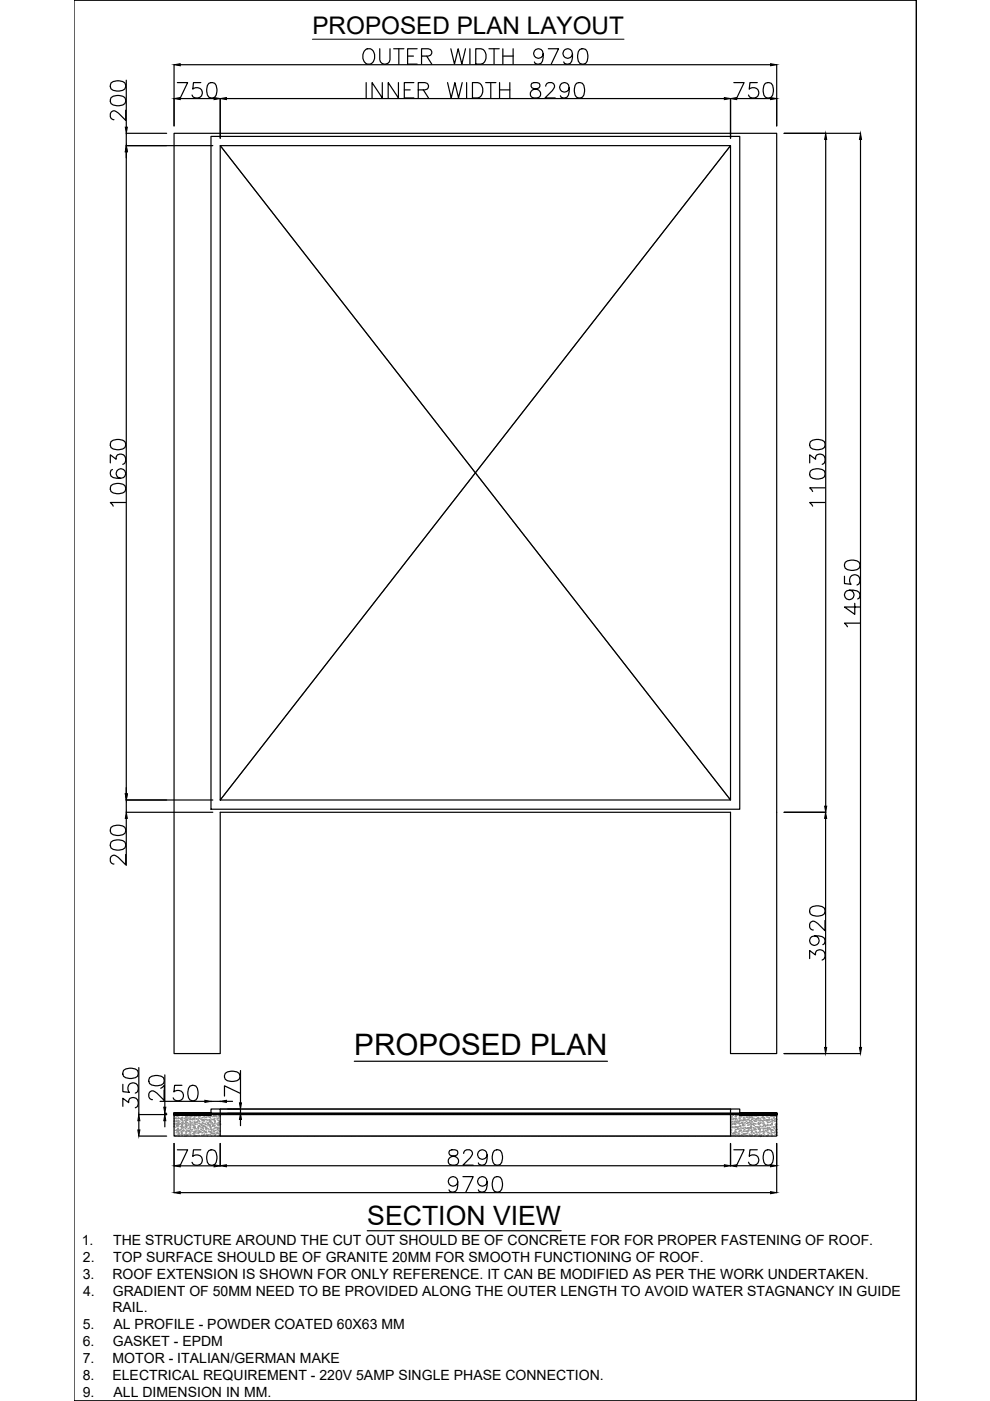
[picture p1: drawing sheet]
<svg xmlns="http://www.w3.org/2000/svg" width="210mm" height="297mm" viewBox="0 0 210 297" stroke-linecap="round" stroke-linejoin="round" font-family="sans-serif">
<defs><g id="words">
<text font-size="6.3" x="75.1" y="223.7">PROPOSED PLAN</text>
<text font-size="5.6" x="77.9" y="259.7">SECTION VIEW</text>
<text font-size="5.1" x="66.2" y="7.2">PROPOSED PLAN LAYOUT</text>
<g font-size="3">
<text x="17.3" y="263.9">1.</text>
<text x="24" y="263.9">THE STRUCTURE AROUND THE CUT OUT SHOULD BE OF CONCRETE FOR FOR PROPER FASTENING OF ROOF.</text>
<text x="17.6" y="267.5">2.</text>
<text x="24" y="267.5">TOP SURFACE SHOULD BE OF GRANITE 20MM FOR SMOOTH FUNCTIONING OF ROOF.</text>
<text x="17.5" y="271.1">3.</text>
<text x="17.6" y="274.7">4.</text>
<text x="23.8" y="271.1">ROOF EXTENSION IS SHOWN FOR ONLY REFERENCE. IT CAN BE MODIFIED AS PER THE WORK UNDERTAKEN.</text>
<text x="23.9" y="274.7">GRADIENT OF 50MM NEED TO BE PROVIDED ALONG THE OUTER LENGTH TO AVOID WATER STAGNANCY IN GUIDE</text>
<text x="17.5" y="281.9">5.</text>
<text x="23.8" y="278.3">RAIL.</text>
<text x="24.1" y="281.9">AL PROFILE - POWDER COATED 60X63 MM</text>
<text x="17.6" y="285.5">6.</text>
<text x="23.9" y="285.5">GASKET - EPDM</text>
<text x="17.5" y="289.1">7.</text>
<text x="17.6" y="292.6">8.</text>
<text x="23.8" y="292.6">ELECTRICAL REQUIREMENT - 220V 5AMP SINGLE PHASE CONNECTION.</text>
<text x="23.9" y="289.1">MOTOR - ITALIAN/GERMAN MAKE</text>
<text x="17.5" y="296.2">9.</text>
<text x="24.1" y="296.2">ALL DIMENSION IN MM.</text>
</g>
</g></defs>
<!-- layer: 0 -->
<g fill="none" stroke="#000" stroke-width=".25">
<path d="M15.7 .1h178.6v296.9h-178.6zM23.5 17.6a2.53 2.53 0 0 1 3 0 1.05 1.05 0 0 1-.5 1.6 2.69 2.69 0 0 1-2.5-.4l-.1-.4zM26.8 17v10M36.9 13.7v13M37.6 17.5h2.2l-1.6 3.3M38.2 13.7h125.2M42.6 17.5h-1.6l-.1 1.4a1.15 1.15 0 0 1 1.7 0 1.15 1.15 0 0 1-.2 1.7 1.15 1.15 0 0 1-1.7-.5M44.3 17.7a1.06 1.06 0 0 1 1.5 .4 2.68 2.68 0 0 1-.3 2.5 1.06 1.06 0 0 1-1.5-.5 2.74 2.74 0 0 1 .3-2.4zM77.6 10.5a1.24 1.24 0 0 1 1.8 1.1 1.42 1.42 0 0 1-.3 1.5 1.42 1.42 0 0 1-1.5 .3 1.97 1.97 0 0 1 0-2.9zM77.6 17.5v3.3M80.5 10.3v2.4a1.1 1.1 0 0 0 1.1 .9 1.1 1.1 0 0 0 1.1-.9v-2.4M81.1 17.5v3.3l-2.2-3.3v3.3"/>
<path d="M83.5 10.3h2.1M84.5 17.5v3.3l-2.2-3.3v3.3M84.6 10.3v3.3M85.7 19.1h1.3M86.4 11.9h1.3M87.7 17.5h-2v3.3h2M88.4 10.3h-2v3.3h2M88.7 19.1h1.4l.4-.2a.76 .76 0 0 0 0-1.2l-.4-.2h-1.4v3.3M89.4 11.9h1.4l.4-.2a.76 .76 0 0 0 0-1.2l-.4-.2h-1.4v3.3M89.8 19.1l1 1.7M90.5 11.9l1 1.7M94.9 17.5l.8 3.3 .7-3.3 .8 3.3 .8-3.3"/>
<path d="M95.6 10.3l.8 3.3 .7-3.3 .8 3.3 .8-3.3M98.9 17.5v3.3M99.6 10.3v3.3M100.2 17.5h1.1a1.74 1.74 0 0 1 1.1 1.6 1.74 1.74 0 0 1-1.1 1.7h-1.1zM100.9 10.3h1.1a1.74 1.74 0 0 1 1.1 1.7 1.74 1.74 0 0 1-1.1 1.6h-1.1zM103 17.5h2.1M103.7 10.3h2.1M104.1 17.5v3.3M104.8 10.3v3.3M105.9 19.1h2.2M105.9 17.5v3.3M106.6 11.9h2.2"/>
<path d="M106.6 10.3v3.3M108.1 17.5v3.3M108.8 10.3v3.3M112.8 17.7a.67 .67 0 0 0 .3 1.1 1.34 1.34 0 0 1 1.5 1.3l-.1 .4a1.29 1.29 0 0 1-2.1-.4 1.05 1.05 0 0 1 1-1.2l.6-.1a.66 .66 0 0 0 .3-1.1l-.5-.2zM115.2 11.4a1.01 1.01 0 0 1-1.4 .9 1.01 1.01 0 0 1-.4-1.6 1.01 1.01 0 0 1 1.6 .1 2.91 2.91 0 0 1-.3 2.6 .95 .95 0 0 1-1.4-.3M115.7 18.3a.81 .81 0 0 1 .6-.8h.7a.79 .79 0 0 1 .4 1.3l-1.9 2h2.2M116.3 10.3h2.1l-1.5 3.3M120.7 18.6a1.01 1.01 0 0 1-1.4 .9 1.01 1.01 0 0 1-.4-1.6 1.01 1.01 0 0 1 1.6 .1 2.91 2.91 0 0 1-.3 2.6 .95 .95 0 0 1-1.4-.3M121.4 11.4a1.01 1.01 0 0 1-1.4 .9 1.01 1.01 0 0 1-.4-1.6 1.01 1.01 0 0 1 1.6 .1 2.91 2.91 0 0 1-.3 2.6 .96 .96 0 0 1-1.4-.3M122.2 17.7a1.08 1.08 0 0 1 1.6 .4 2.73 2.73 0 0 1-.3 2.5 1.06 1.06 0 0 1-1.6-.5 2.74 2.74 0 0 1 .3-2.4zM122.9 10.5a1.08 1.08 0 0 1 1.6 .5 2.73 2.73 0 0 1-.3 2.4 1.06 1.06 0 0 1-1.6-.4 2.74 2.74 0 0 1 .3-2.5zM155.6 17.5h2.2l-1.6 3.3"/>
<path d="M160.6 17.5h-1.6l-.1 1.4a1.15 1.15 0 0 1 1.7 0 1.15 1.15 0 0 1-.2 1.7 1.15 1.15 0 0 1-1.7-.5M162.3 17.7a1.08 1.08 0 0 1 1.5 .4 2.73 2.73 0 0 1-.3 2.5 1.06 1.06 0 0 1-1.5-.5 2.74 2.74 0 0 1 .3-2.4zM164.7 13.7v13M194.3 .1h.1M194.3 .1v296.9M23.5 20.7a2.53 2.53 0 0 1 3 0 1.05 1.05 0 0 1-.5 1.6 2.69 2.69 0 0 1-2.5-.3l-.1-.5zM26.6 23.4v2.1l-1.5-1.5a.98 .98 0 0 0-1.6-.2l-.1 1a.81 .81 0 0 0 .8 .6M26.8 32.2v136.1M35.3 28.3h-8.5v2.6h18.3M36.9 28.3h127.8v195.1h-9.8v-51.2h-108.2v51.2h-9.8zM38.2 20.9h7.2M44.7 28.9h112.1v142.7h-112.1z"/>
<path d="M46.7 30.9h108.2v138.7h-108.2zM46.7 20.9v8.4M48 20.9h105.6M154.9 20.9v8.4M156.2 20.9h7.2M166.2 28.3h16.3M175.1 29.6v141.3M182.4 29.6v192.5M23.4 98.1v-1.7l1.2 1a1.05 1.05 0 0 1 1.2-1.1 1.05 1.05 0 0 1 .8 1.4l-.1 .4-.5 .4M23.5 93.6a2.53 2.53 0 0 1 3 0 1.05 1.05 0 0 1-.5 1.6 2.69 2.69 0 0 1-2.5-.3l-.1-.5zM23.9 99.5a.97 .97 0 0 0-.4 1.4 2.99 2.99 0 0 0 2.7 .4 1.01 1.01 0 0 0 .1-1.7 1.01 1.01 0 0 0-1.6 .4 1.01 1.01 0 0 0 .9 1.4M171.7 98.1v-1.7l1.2 1a1.04 1.04 0 0 1 1.2-1.1 1.04 1.04 0 0 1 .8 1.4l-.1 .4-.5 .4"/>
<path d="M171.8 99.9a2.52 2.52 0 0 1 3 0 1.07 1.07 0 0 1-.5 1.5 2.68 2.68 0 0 1-2.5-.3l-.1-.5zM171.8 93.6a2.52 2.52 0 0 1 3 0 1.07 1.07 0 0 1-.5 1.6 2.68 2.68 0 0 1-2.5-.3l-.1-.5zM23.5 103a2.53 2.53 0 0 1 3 0 1.06 1.06 0 0 1-.5 1.5 2.69 2.69 0 0 1-2.5-.3l-.1-.5zM26.6 106.5h-3.2l.6 .8M174.9 106.5h-3.2l.6 .8M174.9 103.4h-3.2l.6 .8M179.2 119.2a2.53 2.53 0 0 1 3 0 1.05 1.05 0 0 1-.5 1.6 2.69 2.69 0 0 1-2.5-.3l-.2-.5zM179 122.2v1.5l1.5 .2a1.15 1.15 0 0 1-.1-1.8 1.15 1.15 0 0 1 1.7 .3 1.15 1.15 0 0 1-.4 1.6M180.1 125.1a1.01 1.01 0 0 1 .9 1.4 1.01 1.01 0 0 1-1.6 .4 1.01 1.01 0 0 1 .1-1.6 2.93 2.93 0 0 1 2.7 .3 .95 .95 0 0 1-.3 1.4M181.2 127.9v2.4l-2.2-1.6h3.3M182.3 132.1h-3.3l.7 .8M23.5 178.5a2.53 2.53 0 0 1 3 0 1.06 1.06 0 0 1-.5 1.6 2.74 2.74 0 0 1-2.5-.3l-.1-.5z"/>
<path d="M23.5 175.4a2.53 2.53 0 0 1 3 0 1.05 1.05 0 0 1-.5 1.6 2.69 2.69 0 0 1-2.5-.3l-.1-.5zM26.8 173.5v10M45.1 169.6h-18.3v2.6h18.3M166.2 172.2h8.9M175 173.5v48.6M26.6 181.2v2.2l-1.5-1.6a.99 .99 0 0 0-1.6-.2l-.1 1a.78 .78 0 0 0 .8 .6M171.8 192.5a2.53 2.53 0 0 1 3 0 1.06 1.06 0 0 1-.5 1.6 2.69 2.69 0 0 1-2.5-.3l-.1-.5zM172.7 198.4a1.01 1.01 0 0 1 .9 1.4 1.01 1.01 0 0 1-1.6 .4 1.01 1.01 0 0 1 .1-1.6 2.91 2.91 0 0 1 2.7 .3 .96 .96 0 0 1-.3 1.4M174.9 195.2v2.1l-1.5-1.5a.98 .98 0 0 0-1.6-.2l-.1 1a.78 .78 0 0 0 .7 .6M171.7 203.2v-1.7l1.2 1a1.05 1.05 0 0 1 1.2-1.1 1.05 1.05 0 0 1 .8 1.4l-.1 .4-.5 .3M26 234.6v-1.7l1.3 .9a1.05 1.05 0 0 1 1.2-1.1 1.05 1.05 0 0 1 .8 1.4l-.2 .5-.4 .3M26 229.9v1.6l1.4 .1a1.15 1.15 0 0 1 0-1.7 1.15 1.15 0 0 1 1.7 .2 1.15 1.15 0 0 1-.4 1.7"/>
<path d="M26.2 226.9a2.53 2.53 0 0 1 2.9 0 1.05 1.05 0 0 1-.4 1.6 2.69 2.69 0 0 1-2.5-.3l-.2-.5zM29.4 226.4v9.9h5.9M29.4 237.6v2M31.7 228.5a2.52 2.52 0 0 1 3 0 1.08 1.08 0 0 1-.5 1.5 2.65 2.65 0 0 1-2.5-.3l-.2-.4zM33.9 233.5h9.5M34.1 230.7l.8-.6v3.3M34.8 231.1v2.2l-1.5-1.5a.98 .98 0 0 0-1.6-.2l-.2 .9a.78 .78 0 0 0 .8 .6M34.9 227.9v6.8M34.9 237.6v1.3M35.3 236h-.4v.3M36.9 236.3h7.8v-1.2h2v5.8h-9.8zM36.9 236h7.8v.3h-7.8z"/>
<path d="M36.9 236.2l.2-.1-.2 .1M36.9 236v.1M37 236.1l-.1 .1M37.1 236v.1M37.1 236.2l-.1 .1M37.1 236.1h-.1M37.1 236.1l-.2 .2M37.2 236.3h.1M37.2 236l-.3 .3M37.2 236.1h-.1M37.2 236.2l-.1 .1M37.2 236.1l-.1 .1"/>
<path d="M37.3 236.1l-.1 .1M37.3 236.2v-.1l-.2 .2M37.3 236.2l-.1 .1M37.3 236l-.2 .2M37.3 236v.1M37.4 236.3h-.1M37.4 236.2h.1M37.4 236l-.1 .2M37.5 236.1l-.3 .2M37.5 236v.1M37.5 236.1l-.2 .2M37.5 236l-.2 .3"/>
<path d="M37.5 236.3h.1M37.6 236.3h.1M37.6 236.2l.1-.2-.3 .3 .1-.1M37.6 236.1l-.1 .1M37.7 236.2l-.1 .1M37.7 236.3h.1M37.8 236.1l-.3 .2M37.8 236.1l-.1 .1M37.8 236.2v.1M37.8 236l-.2 .2M37.8 236.1l-.2 .1M37.9 236.3h-.1"/>
<path d="M37.9 236v.1M37.9 236.3h.1M37.9 236.1v.1M37.9 236.2v.1M37.9 236.1l-.3 .2M37.9 236.3l.3-.3-.4 .3M38 236l-.1 .1M38 236.3h.1M38 236l-.2 .3M38.1 236.1l-.3 .2M38.1 236l-.1 .2M38.1 236.3h.1"/>
<path d="M38.2 236.2l-.1 .1M38.3 236l-.3 .3M38.3 236.2l-.1 .1M38.4 236.1l-.2 .2M38.4 236.3h.1M38.4 236l-.2 .2M38.4 236v.1M38.5 236.2l-.1 .1M38.5 236.1l-.1 .1M38.5 236.2v.1M38.5 236l-.3 .3M38.6 236l-.2 .2"/>
<path d="M38.6 230.1h-1.6l-.1 1.4a1.15 1.15 0 0 1 1.7 0 1.15 1.15 0 0 1-.2 1.7 1.15 1.15 0 0 1-1.7-.4M38.6 236.2l-.2 .1M38.6 236.2h.1M38.6 236l-.3 .3 .1-.1M38.7 236.2h-.1M38.7 236l-.3 .3M38.7 236v.1M38.7 236.3l.2-.1-.1 .1M38.7 236.1l-.1 .1M38.8 236.3h.1M38.8 236l-.3 .3M38.8 236.1l-.1 .1"/>
<path d="M38.9 236.3h-.1M38.9 236.1l-.3 .2M38.9 236.2l.1-.2-.1 .3M38.9 236l-.2 .3M38.9 236.1v.1M39 236v.1M39 236.3h.1M39.1 236.1l-.1 .1M39.1 236.1l-.3 .2M39.1 236l-.1 .1M39.1 236v.1M39.2 236l-.3 .3"/>
<path d="M39.2 236.2l-.1 .1 .2-.3-.2 .3M39.2 236.3h.1M39.2 236.1l-.1 .1M39.3 236.2l-.2 .1M39.3 236.2l-.1 .1M39.4 236.1l-.1 .1M39.4 236.3h.1M39.4 236.2v.1M39.4 236.1h.1M39.5 236.1h-.1M39.5 236v.1M39.5 236.2v.1"/>
<path d="M39.5 236.1l-.3 .2M39.6 236.1h.1M39.6 236l-.1 .1M39.6 236.3h.1M39.6 236l-.2 .3M39.7 236.2l-.1 .1M39.7 236.1l-.3 .2M39.7 236.2l.1-.2-.3 .3M39.7 236.1l-.1 .1M39.7 236v.1M39.7 236.3h-.1M39.7 236.3h.1"/>
<path d="M39.8 236.3h.1M39.9 236.1l-.2 .1M39.9 236.1h.1l-.4 .2M39.9 236v.1M40 236.1l-.3 .2M40 236.3h.1M40 236l-.2 .3M40 236.2l-.1 .1M40.1 236l-.3 .3M40.1 236.1l-.3 .2M40.1 236.2l-.1 .1M40.2 236l-.3 .3"/>
<path d="M40.2 236.2l-.1 .1M40.2 236.1l-.2 .1h.1M40.2 236.3l.3-.2-.2 .2M40.3 236.2h-.1M40.3 230.3a1.06 1.06 0 0 1 1.5 .4 2.73 2.73 0 0 1-.3 2.5 1.06 1.06 0 0 1-1.5-.4 2.74 2.74 0 0 1 .3-2.5zM40.3 236.2l-.2 .1 .3-.3-.4 .3M40.3 236.1h.1M40.3 236.1v.1M40.5 236l-.1 .1M40.5 236.2l-.2 .1M40.5 236.3h.1M40.6 236l-.2 .2"/>
<path d="M40.6 236.2l-.1 .1M40.6 236.2h.1M40.6 236v.1M40.6 236.1l-.1 .1M40.7 236.1h-.1M40.7 236.2h-.1M40.7 236.3h-.1M40.7 236l-.3 .3 .1-.1M40.7 236v.1M40.7 236.1l-.1 .1M40.8 236v.1M40.8 236.1l-.1 .2"/>
<path d="M40.8 236l-.3 .3M40.8 236.3h.1M40.9 236.2l-.1 .1M40.9 236.3h.1M40.9 236.1h.1M40.9 236.1l-.2 .2M41 236.2l-.1 .1M41 236.1l-.2 .1M41 236.1v.1M41 236.1l-.3 .2M41.1 236.3h-.1M41.1 236.1l-.1 .1"/>
<path d="M41.1 236l-.3 .3M41.1 236.2v.1M41.1 236.2l-.1 .1M41.2 236v.1M41.2 236.1l-.3 .2M41.2 236.3h.1M41.3 236.1l-.2 .1M41.3 236.3h.1M41.3 236l-.2 .2M41.3 236.2l-.1 .1M41.3 236.1l-.2 .2 .2-.1M41.3 236.1l-.2 .2"/>
<path d="M41.4 236.1l-.1 .1M41.4 236.2v.1M41.4 236.3h.1M41.4 236.1l-.1 .2M41.5 236.1h-.1M41.5 236.1l-.2 .2M41.6 236.1l-.2 .2M41.6 236.3h.1M41.7 236l-.2 .2M41.7 236l-.3 .3 .4-.3-.3 .3M41.7 236.2v.1M41.8 236.3h.1"/>
<path d="M41.8 236.2l-.2 .1M41.8 236.2l-.1 .1M41.9 236.2l-.1 .1M41.9 236.1h-.1M41.9 236.2l.1-.1-.3 .2M41.9 236.2h.1M41.9 236v.1M42 236.1l-.1 .1M42 236.1l-.1 .2M42 236.2v.1M42.1 236.1l-.1 .1M42.1 236l-.3 .3"/>
<path d="M42.2 236.1h-.1M42.2 236.2l.1-.2-.2 .2M42.2 236l-.3 .3M42.2 236.2l-.1 .1M42.3 236.2h-.1M42.3 236v.1M42.3 236l-.3 .2M42.4 236.1l-.2 .1M42.4 236v.1M42.4 236.1l-.1 .2M42.4 236.2l-.1 .1M42.4 236.2l.1-.2-.3 .3"/>
<path d="M42.5 236.3h-.1M42.5 236.3h.1M42.6 236.2l-.2 .1M42.6 236.1h-.2M42.6 236.2v.1M42.6 236l-.2 .2M42.7 236v.1M42.7 236.1h-.1M42.7 236.2h.1M42.7 236.3h.1M42.7 236l-.3 .3M42.7 236.3h-.1"/>
<path d="M42.8 236.1l-.3 .2M42.8 236v.1M42.8 236.1l-.1 .1M42.8 236.1l-.2 .2M42.9 236.2l-.1 .1M42.9 236l-.2 .3M42.9 236.3h.1M42.9 236.1h.1M42.9 236l-.1 .3M43 236.2l-.3 .1M43 236l-.1 .1M43.1 236.2l-.2 .1"/>
<path d="M43.1 236.3h.1M43.1 236.1l-.2 .2M43.1 236.2l-.1 .1M43.1 236.1l-.3 .2 .1-.1M43.1 236.1h.1M43.2 236.1l-.3 .2M43.3 236.1h-.1M43.3 236.3h.1M43.3 236.1v.1M43.3 236l-.2 .3 .3-.2M43.3 236.2l-.1 .1M43.4 236.3h-.1"/>
<path d="M43.4 236.1l-.1 .1M43.4 236.2l-.2 .1M43.4 236.2l-.1 .1M43.4 236.2l.3-.2-.3 .3M43.4 236.3h.1M43.5 236l-.2 .2M43.5 236v.1M43.6 236.1l-.1 .1M43.6 236v.1M43.7 236.1l-.2 .2M43.7 236.2l.2-.2-.3 .3M43.8 236l-.3 .2"/>
<path d="M43.8 236.1l-.2 .1M43.8 236.1h.1M43.8 236l-.2 .3M43.9 236.1h-.1M43.9 236.2l-.1 .1M43.9 236.2h.1M44 236l-.1 .1M44 236l-.2 .3M44 236.3h-.1M44 236.1l-.1 .1M44 236v.1M44 236.2v.1"/>
<path d="M44.1 236.1l-.3 .2M44.1 236.2h-.1M44.1 236.1l-.2 .2M44.1 236.2v.1M44.1 236.2l-.1 .1M44.1 236.3h.1M44.2 236l-.2 .1M44.2 236.3h.1M44.2 236.1l-.1 .1M44.2 236.2v.1M44.3 236.2l-.3 .1M44.3 236l-.2 .2"/>
<path d="M44.3 236.2l-.1 .1M44.3 236v.1M44.3 236.1h-.1M44.3 236.3h.1M44.4 236.2h-.1M44.4 236l-.1 .1M44.4 236.3h-.1M44.4 236.1l-.2 .1M44.4 236.1l-.1 .1M44.4 236v.1M44.4 236.1h.1M44.5 236.3h-.1"/>
<path d="M44.5 236l-.3 .3M44.5 236.3h.1M44.6 236.3h-.1M44.6 236l-.2 .3M44.6 236.1l-.2 .2M44.6 236.1l-.3 .2M44.6 236.1v.1M44.7 236.1l-.3 .2M44.7 236.2l-.2 .1M44.7 236.3h.1M44.7 236l-.1 .1M44.7 236.3v-.1l-.1 .1"/>
<path d="M44.7 236.2h.1M44.7 236.1h.1M44.7 233.6h2M44.7 236.1l-.1 .2M47.8 227.6a2.52 2.52 0 0 1 2.9 0 1.06 1.06 0 0 1-.5 1.5 2.73 2.73 0 0 1-2.4-.3l-.2-.4zM48 233.5h1.3M48.3 235.1h2.7v.9h-2.7M50.9 231.8l-3.3-1.6v2.2M51 227v6.8M51 237.3v1.4M75.1 225h53.7M154.9 235.1h1.9v1.2h7.9v4.6h-9.8z"/>
<path d="M156.8 236h7.9v.3h-7.9zM156.8 236.1l.2-.1-.1 .2M156.8 236.2h.1M156.9 236.1h.1M156.9 236v.1M156.9 236.1l-.1 .1M156.9 236.1h-.1M157 236.2h-.1M157 236.1h.1M157.1 236.3h.1M157.1 236l-.3 .3M157.1 236.1l-.1 .1"/>
<path d="M157.2 236.1l-.2 .2M157.2 236.3h.1M157.2 236v.1M157.2 236.2v.1M157.3 236l-.4 .2M157.3 236.1h.1M157.3 236l-.2 .2M157.4 236.1l-.1 .1M157.4 236.3h-.1M157.4 236.1h.1M157.4 236v.1M157.5 236.1l-.1 .1"/>
<path d="M157.5 236.2l-.1 .1 .1-.1M157.5 236l-.2 .2M157.5 236.3h.1M157.6 236h.1M157.6 236.1l-.2 .1M157.6 236.2l-.1 .1M157.6 236.2l.1-.2-.2 .2M157.6 236l-.1 .2M157.7 236.1l-.2 .2M157.7 236v.1M157.8 236.2h-.1l.1-.2-.3 .3M157.8 236v.1"/>
<path d="M157.8 236.1l-.1 .2M157.9 236.1l-.1 .2M157.9 236.3h-.1M157.9 236l-.3 .3M157.9 236.2l-.1 .1M158 236l-.1 .1M158 236.3h.1M158 236.1l-.1 .1M158 236.2l-.1 .1M158 236.1h.1M158.1 236.2l-.2 .1M158.1 236l-.3 .3"/>
<path d="M158.1 236v.1M158.1 236.1l-.1 .1M158.1 236.3h.1M158.2 236.1l-.1 .1 .1-.1M158.2 236l-.1 .1M158.2 236v.1M158.2 236.2v.1M158.2 236.1l-.1 .2M158.3 236.1h.1l-.1 .1M158.3 236.1l-.3 .1M158.3 236.2l-.1 .1M158.3 236.3h.1"/>
<path d="M158.4 236l-.4 .3M158.4 236.2l-.1 .1M158.4 236.3h.1M158.4 236.1l-.3 .2M158.4 236.2l.1-.1-.1 .1M158.4 236.3l.3-.3-.2 .3M158.5 236.1l-.1 .1M158.5 236.3h.1M158.6 236.2v.1M158.6 236.2l-.1 .1M158.6 236l-.3 .3M158.6 236.1l.1 .1"/>
<path d="M158.7 236v.1M158.7 236.3h-.1M158.7 236.3l.3-.3-.2 .3M158.7 236.2l-.2 .1M158.7 236.1l-.3 .2M158.7 236.3h.1M158.8 236.3h-.1M158.8 236.1l-.1 .1M158.8 236.3h.1M158.9 236.2l-.2 .1M158.9 236.3h.1M158.9 236.2h-.1"/>
<path d="M158.9 236l-.3 .3M159 236.3h.1M159.1 236.1v.1M159.1 236l-.3 .3M159.1 236.2l-.1 .1M159.1 236.3h.1M159.2 236.3h.1M159.2 236l-.3 .3 .2-.2M159.2 236h.1M159.2 236.1l-.2 .1M159.2 236.2l-.1 .1M159.3 236l-.1 .1"/>
<path d="M159.3 236.1h.1M159.3 236.2l-.1 .1M159.3 236l-.3 .3M159.4 236.1l-.1 .1M159.4 236l-.1 .2M159.4 236l-.2 .2M159.4 236.2l-.1 .1M159.4 236.1v.1M159.5 236.1h-.1M159.5 236v.1M159.5 236.1l-.1 .2M159.6 236l-.3 .3"/>
<path d="M159.6 236.2l-.2 .1M159.6 236.3h.1M159.6 236.1h.1M159.6 236v.1M159.6 236.1l-.1 .1M159.7 236l-.2 .2M159.7 236v.1M159.7 236.3h.1M159.8 236.1h-.1M159.8 236.3h-.1M159.8 236.2h.1M159.8 236.1l-.2 .2"/>
<path d="M159.9 236l-.1 .1M159.9 236.2l-.1 .1M159.9 236v.1M159.9 236.3h.1M159.9 236l-.2 .2M159.9 236.2v.1M160 236.1l-.3 .2M160 236l-.1 .1M160 236.3h.1M160 236v.1M160 236.1h.1M160.1 236.1l-.2 .2"/>
<path d="M160.1 236l-.3 .3M160.1 236l-.1 .2M160.1 236.3h.1M160.1 236v.1M160.2 236.1l-.1 .1M160.2 236.2v.1M160.3 236.3h-.1M160.3 236l-.4 .3M160.3 236.1l-.3 .2M160.3 236v.1M160.3 236.3h.1M160.3 236.2v.1"/>
<path d="M160.4 236l-.1 .1h.1M160.4 236.2h-.1M160.4 236.3h.1M160.4 236l-.3 .3M160.4 236.2v.1M160.5 236.1l-.2 .2M160.5 236.1l-.4 .2M160.5 236.3h-.1M160.5 236v.1M160.5 236.3h.1M160.6 236l-.1 .1M160.6 236.1l-.1 .2"/>
<path d="M160.6 236.1l-.2 .2M160.7 236.1h-.1M160.7 236.3h-.1M160.8 236l-.1 .1M160.8 236.2l-.2 .1M160.8 236.3h.1M160.8 236l-.2 .3 .2-.2-.1 .1M160.9 236.2l-.1 .1M160.9 236.1l-.2 .1M160.9 236.2l.1-.2-.3 .3M160.9 236.2v.1M160.9 236l-.1 .1"/>
<path d="M161 236l-.3 .3M161.1 236.1l-.2 .1M161.1 236.2l-.3 .1M161.1 236.3l.2-.1-.1 .1M161.2 236.3h.1M161.2 236l-.3 .3M161.2 236.1l-.1 .1M161.3 236.3h-.1M161.3 236.1l-.3 .2M161.3 236.2v.1M161.4 236l-.3 .3M161.4 236.1l-.1 .1"/>
<path d="M161.4 236v.1M161.4 236.3h.1M161.4 236l-.2 .2M161.5 236.1l-.1 .1M161.5 236.2l-.1 .1M161.5 236l-.3 .3M161.5 236v.1M161.6 236.1l-.2 .2M161.6 236l-.3 .3M161.6 236.2h-.1M161.6 236.3h.1M161.7 236.1l-.2 .1"/>
<path d="M161.7 236.3h-.1M161.7 236.2l-.1 .1M161.7 236l-.2 .3M161.7 236.3h.1M161.8 236l-.3 .3 .3-.2M161.8 236.3h.1M161.8 236.2v.1M161.8 236.1l-.1 .1M161.8 236.1h.1M161.9 236.1l-.2 .1M161.9 236v.1M161.9 236.1l-.1 .2"/>
<path d="M162 236.1l-.3 .2M162 236l-.1 .1M162 236.3h.1M162 236v.1M162 236.2h-.1M162.1 236.1l-.3 .2M162.1 236.1l-.1 .1M162.1 236.3h.1M162.2 236.1l-.3 .2M162.2 236.2l.2-.1-.3 .2M162.3 236l-.2 .2M162.3 236.2l-.2 .1"/>
<path d="M162.3 236.2l.1-.1-.2 .2M162.3 236.1h.1M162.4 236v.1M162.4 236.3h.1M162.5 236.3h-.1M162.5 236l-.3 .3M162.5 236.1l-.2 .2 .3-.2M162.5 236.2h-.1M162.5 236.3h.1M162.5 236.2v.1M162.5 236.2l-.1 .1M162.5 236v.1"/>
<path d="M162.6 236.1v.1M162.7 236.1l.1-.1-.3 .3M162.7 236.1l-.2 .1M162.7 236.1h-.1M162.8 236.1l-.3 .2M162.8 236v.1M162.9 236l-.1 .2M162.9 236.2l-.1 .1M162.9 236.3h.1M162.9 236.1l-.3 .2M163 236.2l-.1 .1M163 236l-.3 .3"/>
<path d="M163 236v.1M163 236.1l-.1 .1M163.1 236.1h-.1M163.1 236l-.3 .3 .3-.3M163.1 236.2l-.2 .1M163.2 236v.1M163.2 236.1l-.1 .1M163.2 236l-.3 .3M163.2 236.3h.1M163.3 236.2l-.1 .1M163.3 236.3h.1M163.3 236.1l-.3 .2"/>
<path d="M163.4 236l-.3 .3M163.4 236.2l-.2 .1M163.4 236v.1M163.4 236.1v.1M163.4 236.1l-.3 .2 .2-.1M163.4 236.3h.1M163.4 236.1h.1M163.5 236.1l-.2 .1M163.5 236.3h.1M163.5 236.2l-.1 .1M163.5 236.1l-.1 .1M163.5 236.2l.2-.1-.2 .2"/>
<path d="M163.6 236v.1M163.6 236.1l-.3 .2M163.6 236.3h.1M163.7 236.3h.1M163.7 236l-.2 .2M163.7 236.1l-.3 .2M163.8 236.2l-.3 .1M163.8 236v.1M163.8 236.3h.1M163.8 236.2v.1M163.8 236.1l-.1 .2M163.9 236l-.3 .3"/>
<path d="M163.9 236.1h.1M164 236l-.3 .3M164 236.1l-.2 .2M164.1 236.3h.1M164.1 236l-.2 .2M164.1 236l-.3 .3M164.1 236.1l-.2 .2M164.1 236.1v.1M164.2 236.2l-.1 .1M164.2 236.2l-.2 .1M164.2 236l-.3 .3M164.2 236.1l-.1 .1"/>
<path d="M164.3 236.2l-.2 .1 .1-.1M164.3 236.2h-.1M164.3 236.2l.1-.1-.3 .2M164.3 236.1h.1M164.4 236.1l-.1 .1M164.5 236.2l-.1 .1M164.5 236.3h.1M164.5 236.1l-.2 .2M164.5 236l-.3 .3M164.6 236.1h-.1M164.6 236.2l.1-.2-.3 .3M164.6 236.2l-.1 .1"/>
<path d="M164.7 236.3h-.1M164.7 236.1l-.2 .1M164.7 236.1h.1M164.7 236.1l-.2 .2M164.7 236.2h-.1M164.7 236.3h.1M166.2 223.4h16.3M29.4 240.9h5.9M36.9 242.4v10.5M37.6 243.8h2.2l-1.6 3.3M38.2 247.2h7.2M38.2 252.9h125.2"/>
<path d="M42.6 243.8h-1.6l-.1 1.4a1.15 1.15 0 0 1 1.7 0 1.15 1.15 0 0 1-.2 1.7 1.15 1.15 0 0 1-1.7-.5M44.3 243.9a1.04 1.04 0 0 1 1.5 .5 2.68 2.68 0 0 1-.3 2.5 1.06 1.06 0 0 1-1.5-.5 2.74 2.74 0 0 1 .3-2.5zM46.7 242.4v4.8M48 247.2h105.6M95.4 243.9a.65 .65 0 0 0 .3 1.1 1.36 1.36 0 0 1 1.5 1.4l-.1 .3a1.28 1.28 0 0 1-2.1-.3 1.04 1.04 0 0 1 1-1.2l.6-.2a.66 .66 0 0 0 .3-1.1l-.5-.1zM97.1 250.6a1.01 1.01 0 0 1-1.4 .8 1.01 1.01 0 0 1-.4-1.6 1.01 1.01 0 0 1 1.6 .1 2.96 2.96 0 0 1-.3 2.7 .96 .96 0 0 1-1.4-.3M98.1 249.5h2.2l-1.5 3.2M98.3 244.5a.81 .81 0 0 1 .6-.7h.6a.79 .79 0 0 1 .5 1.2l-1.9 2h2.2M103.3 244.9a1.01 1.01 0 0 1-1.4 .8 1.01 1.01 0 0 1-.4-1.6 1.01 1.01 0 0 1 1.6 .1 2.91 2.91 0 0 1-.3 2.7 .95 .95 0 0 1-1.4-.3M103.3 250.6a1.01 1.01 0 0 1-1.4 .8 1.01 1.01 0 0 1-.4-1.6 1.01 1.01 0 0 1 1.6 .1 2.91 2.91 0 0 1-.3 2.7 .95 .95 0 0 1-1.4-.3M104.8 243.9a1.05 1.05 0 0 1 1.6 .5 2.67 2.67 0 0 1-.3 2.5 1.06 1.06 0 0 1-1.6-.5 2.67 2.67 0 0 1 .3-2.5zM104.8 249.6a1.05 1.05 0 0 1 1.6 .5 2.68 2.68 0 0 1-.3 2.5 1.06 1.06 0 0 1-1.6-.5 2.69 2.69 0 0 1 .3-2.5z"/>
<path d="M154.9 242.4v4.8M155.6 243.8h2.2l-1.6 3.2M156.2 247.2h7.2M160.6 243.8h-1.6l-.1 1.4a1.15 1.15 0 0 1 1.7-.1 1.15 1.15 0 0 1-.2 1.8 1.15 1.15 0 0 1-1.7-.5M162.3 243.9a1.06 1.06 0 0 1 1.5 .5 2.71 2.71 0 0 1-.3 2.5 1.06 1.06 0 0 1-1.5-.5 2.71 2.71 0 0 1 .3-2.5zM164.7 242.4v10.5M77.9 260.9h41.1M15.7 297h178.6M194.3 297h.1"/>
</g>
<!-- layer: HIDDEN -->
<g fill="none" stroke="#000" stroke-width=".25">
<path d="M46.7 30.9h.1M46.8 31h.1M46.8 31l.1 .1M46.9 31.2h.1M47 31.2v.1M47.1 31.3l.2 .3M47.3 31.6v.1M47.4 31.7l.3 .5M47.8 32.2l.2 .3M48 32.5v.1M48.1 32.6l.2 .3M48.3 32.9v.1"/>
<path d="M48.4 33v.1M48.4 33.1l.3 .4M48.7 33.5l.2 .3M49 33.8l.1 .2M49.1 34l.2 .3M49.4 34.3h.1M49.4 34.4l.1 .1M49.5 34.5l.2 .2M49.7 34.8h.1M49.8 34.9l.3 .3M50.1 35.3l.5 .6M50.7 36l.1 .1"/>
<path d="M50.8 36.1l.1 .1M50.9 36.2v.1M51 36.4l.2 .2M51.2 36.6l.2 .3M51.4 36.9l.1 .1M51.5 37l.1 .1M51.6 37.1l.1 .2M51.7 37.3l.1 .1M51.8 37.4l.2 .3M52 37.7l.1 .1M52.1 37.8l.1 .1M52.2 37.9l.1 .2"/>
<path d="M52.3 38.1l.1 .1M52.4 38.2l.1 .1M52.5 38.3l.2 .3M52.7 38.6l.1 .2M52.9 38.8v.1M52.9 38.9l.1 .1M53 39l.1 .1M53.1 39.1l.4 .4M53.5 39.6h.1M53.6 39.7l.2 .2M53.8 40h.1M147.8 40h-.1"/>
<path d="M147.9 39.8l-.1 .1M148 39.7h.1M148.2 39.5l-.1 .1M148.3 39.4l-.1 .1M148.6 39l-.3 .4M148.6 38.9v.1M148.9 38.6l-.2 .3M149 38.4l-.1 .2M149.2 38.2l-.2 .2M149.2 38.1v.1M149.6 37.7l-.3 .4M149.6 37.6v.1"/>
<path d="M150 37.1l-.3 .5M150.1 37l-.1 .1M150.2 36.8l-.1 .2M150.4 36.6l-.1 .2M150.6 36.4l-.2 .2M150.7 36.2v.1M150.9 36l-.2 .2M151.2 35.7l-.2 .2M151.2 35.6h.1M151.3 35.5h.1M151.6 35.1l-.3 .3M151.7 35h-.1"/>
<path d="M151.8 34.9h-.1M151.8 34.8h.1M151.9 34.7h.1M152.1 34.5l-.1 .1M152.2 34.4l-.1 .1M152.3 34.2l-.1 .1M152.5 34l-.2 .2M152.6 33.8l-.1 .2M152.7 33.7l-.1 .1M153 33.3l-.3 .4M153.2 33l-.2 .3M153.3 32.9l-.1 .1"/>
<path d="M153.4 32.8l-.1 .1M153.6 32.5l-.2 .3M153.7 32.4l-.1 .1M153.8 32.3l-.1 .1M153.8 32.2v.1M154 32l-.1 .2M154.1 31.9l-.1 .1M154.3 31.6l-.2 .3M154.4 31.5l-.1 .1M154.7 31.2l-.3 .3M154.7 31v.1M154.8 31h.1"/>
<path d="M154.9 30.9h.1M53.9 40.1l.1 .1M54 40.3l.1 .1M54.2 40.5l.2 .2M54.4 40.8h.1M54.5 40.9h.1M54.6 41l.2 .3M54.9 41.3v.1M54.9 41.4l.1 .1M55 41.5l.1 .2M55.2 41.7l.1 .2M55.3 41.9l.2 .3"/>
<path d="M55.6 42.2v.1M55.6 42.3l.2 .3M55.9 42.6v.1M55.9 42.7l.2 .2M56.1 42.9l.1 .2M56.2 43.1l.3 .4M56.5 43.5l.1 .1M56.6 43.6l.4 .5M57 44.1l.1 .1M57.1 44.2l.1 .2M57.2 44.4l.2 .2M57.4 44.6l.2 .2"/>
<path d="M57.6 44.9h.1M57.7 45l.2 .2M57.9 45.3h.1M58 45.4h.1M58.1 45.5l.1 .1M58.2 45.7h.1M58.3 45.8l.1 .1M58.5 45.9v.1M58.5 46.1h.1M58.6 46.2l.1 .1M58.8 46.3l.1 .2M58.9 46.5l.1 .1"/>
<path d="M59 46.6v.1M59.1 46.7v.1M59.1 46.8l.2 .2M59.3 47v.1M59.4 47.1l.2 .3M59.6 47.4v.1M59.7 47.5l.2 .3M59.9 47.8l.1 .1M60 47.9v.1M60.1 48l.1 .2M60.2 48.2l.1 .2M60.4 48.4l.1 .2"/>
<path d="M60.5 48.6l.1 .1M60.6 48.7v.1M60.7 48.8v.1M60.7 48.9l.2 .2M60.9 49.1v.1M61 49.2v.1M61.1 49.3h.1M61.1 49.4l.2 .2M61.4 49.7h.1M61.4 49.8l.2 .2M61.7 50.1h.1M61.7 50.2l.2 .2"/>
<path d="M62 50.5h.1M62.1 50.6h.1M62.1 50.7l.2 .1M62.3 50.8l.1 .2M62.4 51.1l.6 .7M63 51.8l.1 .1M63.1 51.9l.1 .1M63.2 52l.2 .3M63.4 52.3l.1 .1M63.5 52.4l.3 .4M63.8 52.8l.2 .3M64 53.1l.5 .6"/>
<path d="M64.5 53.7v.1M64.6 53.8v.1M64.6 53.9l.1 .1M64.7 54l.1 .1M64.8 54.1l.2 .3M65 54.4h.1M65.1 54.5h.1M65.2 54.6h.1M65.3 54.7l.2 .2M65.5 55h.1M65.6 55.1l.2 .2M65.8 55.4h.1"/>
<path d="M65.9 55.5l.1 .1M66 55.7h.1M66.1 55.8h.1M66.2 55.9l.2 .2M66.4 56.2l.1 .1M66.6 56.3v.1M66.6 56.4l.1 .1M66.7 56.5l.1 .1M66.8 56.6l.1 .2M66.9 56.8l.2 .2M67.1 57v.1M67.2 57.1v.1"/>
<path d="M67.2 57.2l.2 .3M67.5 57.5v.1M67.6 57.6l.2 .3M67.8 57.9l.1 .2M67.9 58.1l.2 .2M68.1 58.3v.1M68.2 58.4v.1M68.2 58.5l.2 .3M68.5 58.8v.1M68.5 58.9l.1 .1M68.6 59l.2 .3M68.9 59.3l.2 .2"/>
<path d="M69.1 59.6l.1 .1M69.2 59.8h.1M69.3 59.9l.2 .2M132.2 60l-.1 .1M132.3 59.9h-.1M132.4 59.8h-.1M132.4 59.7h.1M132.5 59.6h.1M132.8 59.2l-.3 .3M132.9 59.1l-.1 .1M133.1 58.8l-.2 .3M133.4 58.4l-.3 .4"/>
<path d="M133.5 58.3l-.1 .1M133.6 58.2l-.1 .1M133.8 57.9l-.2 .3M133.9 57.8l-.1 .1M134.3 57.3l-.4 .5M134.3 57.2v.1M134.5 57l-.1 .2M134.7 56.8l-.2 .2M134.9 56.5l-.2 .3M134.9 56.4v.1M135.2 56.2l-.2 .2M135.3 56l-.1 .1"/>
<path d="M135.5 55.8l-.1 .1M135.6 55.7h-.1M135.9 55.3l-.3 .3M135.9 55.2h.1M136 55.1h.1M136.1 55h-.1M136.3 54.7l-.2 .2M136.4 54.6h.1M136.6 54.4l-.2 .1M136.7 54.2l-.1 .2M136.9 53.9l-.2 .3M137 53.8v.1"/>
<path d="M137.2 53.5l-.2 .3M137.4 53.3l-.1 .2M137.8 52.8l-.4 .5M137.9 52.6l-.1 .2M138 52.5v.1M138.1 52.4l-.1 .1M138.2 52.3l-.1 .1M138.2 52.2v.1M138.3 52.1v.1M138.4 52l-.1 .1M138.5 51.9l-.1 .1M138.6 51.7l-.1 .2"/>
<path d="M138.7 51.6v.1M138.9 51.3l-.2 .3M139 51.3h.1M139.3 50.8l-.3 .4M139.4 50.8h-.1M139.5 50.6l-.1 .1M139.6 50.5h.1M139.7 50.4h-.1M139.8 50.2l-.1 .1M139.9 50.1h.1M140 50h-.1M140.1 49.9h-.1"/>
<path d="M140.2 49.8h-.1M140.3 49.6l-.1 .1M140.4 49.5h-.1M140.5 49.3l-.1 .2M140.7 49.1l-.1 .2M141 48.7l-.3 .4M141.1 48.6l-.1 .1M141.4 48.2l-.3 .4M141.4 48.1v.1M141.6 47.9l-.1 .2M141.7 47.8l-.1 .1M141.8 47.7l-.1 .1"/>
<path d="M142.4 46.8l-.6 .9M142.5 46.7v.1M142.7 46.5l-.2 .2M142.7 46.4v.1M143.1 46.1l-.3 .3M143.1 45.9v.1M143.7 45.3l-.5 .6M143.7 45.2h.1M143.8 45.1h.1M143.9 45h-.1M144 44.9h-.1M144.4 44.3l-.4 .5"/>
<path d="M144.5 44.2v.1M144.6 44.1l-.1 .1M144.8 43.8l-.2 .3M145.1 43.4l-.3 .4M145.2 43.3v.1M145.4 43.1l-.2 .2M145.5 42.9l-.1 .2M145.7 42.7l-.2 .2M145.7 42.6v.1M145.9 42.4l-.1 .2M146 42.3l-.1 .1M146 42.2v.1"/>
<path d="M146.1 42.1v.1M146.2 42l-.1 .1M146.5 41.6l-.3 .4M146.6 41.5l-.1 .1M146.9 41.2l-.3 .3M147.1 40.9l-.2 .2M147.2 40.8h-.1M147.3 40.7h-.1M147.4 40.5l-.1 .1M147.6 40.3l-.2 .1M147.7 40.1l-.1 .1M69.5 60.2h.1"/>
<path d="M69.6 60.3l.2 .2M69.8 60.6l.3 .3M70.1 61h.1M70.2 61.1h.1M70.3 61.1l.4 .5M70.7 61.6v.1M70.8 61.7l.1 .2M70.9 61.9l.1 .2M71.1 62.1l.1 .2M71.2 62.3l.1 .1M71.3 62.4l.1 .1M71.4 62.5l.2 .3"/>
<path d="M71.6 62.8v.1M71.7 62.9l.2 .3M71.9 63.2l.2 .3M72.1 63.5l.1 .1M72.2 63.6l.1 .1M72.3 63.7v.1M72.4 63.8v.1M72.4 63.9l.2 .2M72.6 64.1v.1M72.7 64.2h.1M72.7 64.3l.1 .1M72.8 64.4l.2 .1"/>
<path d="M73 64.6h.1M73.1 64.7h.1M73.1 64.8l.2 .1M73.3 65h.1M73.4 65.1l.2 .3M73.7 65.5h.1M73.7 65.6l.2 .2M74 65.9h.1M74.1 66l.1 .1M74.2 66.1l.1 .1M74.3 66.2v.1M74.4 66.3l.1 .2"/>
<path d="M74.5 66.5l.1 .2M74.7 66.7v.1M74.7 66.8l.3 .4M75 67.2l.1 .1M75.1 67.3l.2 .3M75.4 67.6v.1M75.4 67.7l.2 .3M75.6 68l.1 .1M75.7 68.1l.3 .4M76 68.5l.1 .1M76.1 68.6l.1 .1M76.2 68.7v.1"/>
<path d="M76.3 68.8v.1M76.3 68.9l.4 .4M76.7 69.4h.1M76.8 69.5l.1 .1M76.9 69.6l.2 .2M77.1 69.9l.3 .3M77.4 70.3h.1M77.5 70.4l.2 .2M77.7 70.7h.1M77.8 70.8l.3 .3M78.1 71.1v.1M78.2 71.2l.2 .3"/>
<path d="M78.4 71.5l.1 .1M78.5 71.6l.1 .2M78.6 71.8l.2 .2M78.8 72v.1M78.9 72.1v.1M78.9 72.2l.2 .3M79.2 72.5v.1M79.2 72.6l.2 .3M79.5 72.9v.1M79.6 73l.2 .3M79.8 73.3v.1M79.9 73.4l.2 .3"/>
<path d="M80.1 73.7l.1 .2M80.2 73.9l.1 .1M80.3 74l.1 .1M80.4 74.1v.1M80.5 74.2h.1M80.5 74.3l.3 .3M80.9 74.7h.1M80.9 74.8l.3 .3M81.2 75.2l.2 .2M81.5 75.5h.1M81.5 75.6h.1M81.6 75.7l.1 .1"/>
<path d="M81.8 75.8v.1M81.9 76h.1M81.9 76l.2 .3M82.1 76.3l.3 .3M82.4 76.6v.1M82.5 76.7l.1 .2M82.6 76.9l.5 .7M83.1 77.6l.1 .1M83.2 77.7l.1 .1M83.3 77.8l.2 .3M83.5 78.1l.3 .4M83.8 78.5l.1 .1"/>
<path d="M83.9 78.6l.1 .1M84 78.7l.6 .8M84.7 79.6l.2 .2M84.9 79.9h.1M85 80h.1M116.6 80h.1M116.8 79.7l-.2 .2M117.1 79.4l-.2 .2M117.1 79.3v.1M117.3 79.1l-.1 .1M117.7 78.6l-.4 .5M117.8 78.5l-.1 .1"/>
<path d="M117.8 78.4v.1M118.1 78.1l-.2 .3M118.1 78v.1M118.3 77.8l-.1 .2M118.4 77.7l-.1 .1M118.4 77.6v.1M118.7 77.2l-.2 .4M118.8 77.1v.1M119.1 76.7l-.2 .4M119.2 76.6v.1M119.4 76.3l-.2 .3M119.7 76l-.2 .3"/>
<path d="M119.8 75.8v.1M120 75.6l-.2 .2M120.1 75.5h.1M120.2 75.4h.1M120.5 75l-.3 .3M120.6 74.9h-.1M120.8 74.6l-.2 .2M121 74.4l-.2 .1M121.2 74.1l-.2 .2M121.3 74l-.1 .1M121.5 73.7l-.2 .3M121.9 73.2l-.4 .5"/>
<path d="M122.2 72.8l-.3 .4M122.3 72.7l-.1 .1M122.3 72.6v.1M122.4 72.5v.1M122.7 72.2l-.3 .3M122.7 72.1v.1M122.9 71.9l-.2 .2M122.9 71.8v.1M123.6 71.1l-.6 .7M123.6 70.9v.1M123.7 70.9h.1M123.8 70.8h-.1"/>
<path d="M123.9 70.7h-.1M124.1 70.4l-.2 .2M124.2 70.3h-.1M124.2 70.2h.1M124.3 70.1h.1M124.5 69.9l-.1 .1M124.6 69.7l-.1 .1M124.7 69.6h.1M124.8 69.5l-.1 .1M124.9 69.3l-.1 .1M125 69.2v.1M125.2 68.9l-.2 .2"/>
<path d="M125.3 68.8v.1M125.6 68.4l-.3 .4M125.7 68.3v.1M125.8 68.2l-.1 .1M125.9 68.1l-.1 .1M125.9 68v.1M126 67.9v.1M126.2 67.7l-.2 .2M126.2 67.6v.1M126.3 67.5v.1M126.4 67.4l-.1 .1M126.7 67l-.3 .4"/>
<path d="M126.8 66.9l-.1 .1M127 66.6l-.2 .3M127.1 66.5l-.1 .1M127.3 66.2l-.2 .3M127.4 66.1l-.1 .1M127.7 65.8l-.3 .3M127.8 65.7h-.1M127.9 65.5l-.1 .1M128 65.4h-.1M128.1 65.3h-.1M128.4 64.9l-.3 .3M128.4 64.8h.1"/>
<path d="M128.5 64.7h.1M128.8 64.4l-.2 .2M128.8 64.3v.1M128.9 64.2h.1M129.1 63.9l-.2 .3M129.4 63.6l-.2 .3M129.4 63.5v.1M129.9 62.9l-.4 .6M130 62.8l-.1 .1M130.1 62.6l-.1 .2M130.2 62.5v.1M130.3 62.4l-.1 .1"/>
<path d="M130.5 62.1l-.2 .3M130.7 61.8l-.2 .3M130.8 61.7v.1M130.9 61.6v.1M131.1 61.4l-.2 .2M131.4 61l-.3 .4M131.5 60.9h.1M131.7 60.6l-.2 .2M131.8 60.5h.1M132 60.3l-.2 .1M132 60.2h.1M85.1 80.1l.2 .2"/>
<path d="M85.3 80.4h.1M85.4 80.5l.2 .2M85.6 80.8l.3 .4M86 81.2v.1M86.1 81.3v.1M86.1 81.4l.2 .2M86.3 81.6v.1M86.4 81.7v.1M86.4 81.8l.1 .1M86.5 81.9l.1 .2M86.7 82.1l.1 .2M86.8 82.3l.1 .2"/>
<path d="M87 82.5v.1M87 82.6l.1 .1M87.1 82.7l.2 .3M87.4 83v.1M87.4 83.1l.2 .3M87.7 83.4l.2 .3M87.9 83.7v.1M88 83.8v.1M88 83.9l.2 .1M88.2 84.1l.1 .2M88.3 84.3h.1M88.4 84.4h.1"/>
<path d="M88.5 84.5h.1M88.6 84.6l.1 .1M88.7 84.8h.1M88.8 84.9l.2 .2M89 85.2h.1M89.1 85.3h.1M89.2 85.4l.1 .1M89.3 85.6h.1M89.4 85.7l.3 .3M89.7 86l.2 .3M89.9 86.3l.1 .1M90 86.4l.2 .3"/>
<path d="M90.3 86.7l.1 .2M90.4 86.9l.1 .1M90.5 87l.3 .4M90.8 87.4l.3 .4M91.1 87.8v.1M91.2 87.9v.1M91.2 88l.2 .2M91.4 88.2l.1 .1M91.5 88.3l.3 .4M91.8 88.7v.1M91.9 88.8l.2 .3M92.1 89.1v.1"/>
<path d="M92.2 89.2l.1 .2M92.3 89.4l.1 .1M92.5 89.6h.1M92.6 89.7h.1M92.6 89.8l.2 .2M92.9 90.1h.1M92.9 90.2l.2 .2M93.2 90.5h.1M93.2 90.6l.2 .2M93.5 90.9h.1M93.5 90.9l.3 .4M93.9 91.3v.1"/>
<path d="M93.9 91.4l.1 .1M94 91.5l.1 .1M94.1 91.6v.1M94.2 91.7v.1M94.2 91.8l.2 .2M94.4 92l.1 .2M94.5 92.2l.1 .1M94.6 92.3l.1 .1M94.7 92.4l.2 .3M94.9 92.7l.3 .4M95.2 93.1l.1 .1M95.3 93.2l.1 .2"/>
<path d="M95.5 93.4v.1M95.5 93.5l.1 .1M95.6 93.6l.1 .2M95.8 93.8l.2 .3M96.1 94.2v.1M96.1 94.3h.1M96.2 94.4h.1M96.3 94.5l.7 .8M97 95.4l.3 .3M97.3 95.8l.2 .2M97.5 96l.1 .1M97.6 96.1v.1"/>
<path d="M97.7 96.2l.2 .3M97.9 96.5v.1M98 96.6l.2 .3M98.2 96.9l.1 .2M98.4 97.1l.2 .3M98.6 97.4v.1M98.7 97.5v.1M98.7 97.6l.2 .3M99 97.9v.1M99 98l.3 .3M99.3 98.3l.3 .5M99.7 98.8v.1"/>
<path d="M99.7 98.9l.2 .3M100 99.2h.1M100 99.3h.1M100.1 99.4h.1M100.2 99.5l.2 .2M100.4 99.8l.2 .2M101 100l-.1 .1M101.1 99.9h-.1M101.3 99.6l-.2 .2M101.4 99.5h-.1M101.5 99.4h-.1M101.8 99l-.3 .3"/>
<path d="M102 98.7l-.2 .3M102.1 98.6l-.1 .1M102.3 98.3l-.2 .3M102.5 98l-.2 .3M102.6 97.9v.1M102.7 97.8l-.1 .1M102.8 97.6l-.1 .2M102.9 97.5v.1M103.2 97.2l-.3 .3M103.4 96.9l-.2 .3M103.5 96.8l-.1 .1M103.6 96.6l-.1 .2"/>
<path d="M103.7 96.5l-.1 .1M104 96.1l-.3 .4M104.1 96l-.1 .1M104.1 95.9v.1M104.4 95.6l-.2 .3M104.4 95.6h.1M104.6 95.4l-.1 .1M104.8 95.2l-.2 .1M104.8 95.1h.1M105.1 94.8l-.2 .2M105.1 94.7h.1M105.4 94.3l-.2 .3"/>
<path d="M105.5 94.2v.1M105.7 93.9l-.2 .2M105.8 93.8v.1M106.1 93.5l-.2 .3M106.1 93.4v.1M106.4 93l-.2 .4M106.5 92.9v.1M106.7 92.7l-.2 .2M106.8 92.5l-.1 .2M106.9 92.4l-.1 .1M107 92.3l-.1 .1M107.1 92.1l-.1 .2"/>
<path d="M107.2 92v.1M107.5 91.6l-.3 .4M107.6 91.5l-.1 .1M107.8 91.2l-.2 .3M107.9 91.1l-.1 .1M108.2 90.7l-.3 .4M108.4 90.6l-.2 .1M108.5 90.4l-.1 .1M108.6 90.3h-.1M108.7 90.2h-.1M108.7 90.1h.1M108.9 89.9l-.1 .1"/>
<path d="M109 89.8h-.1M109 89.7h.1M109.2 89.5l-.1 .1M109.3 89.4h-.1M109.9 88.6l-.6 .8M110 88.5l-.1 .1M110.1 88.3l-.1 .2M110.2 88.2l-.1 .1M110.4 87.9l-.2 .3M110.5 87.8l-.1 .1M110.6 87.7l-.1 .1M110.6 87.6v.1"/>
<path d="M110.8 87.4l-.1 .2M111 87.1l-.2 .3M111.3 86.7l-.2 .4M111.6 86.4l-.2 .3M111.6 86.3v.1M111.9 86l-.2 .3M112 85.8l-.1 .2M112.1 85.8h-.1M112.2 85.7h-.1M112.2 85.6h.1M112.3 85.5h.1M112.6 85.1l-.2 .3"/>
<path d="M112.7 85h.1M113 84.6l-.3 .3M113.1 84.5h-.1M113.4 84.1l-.3 .3M113.6 83.8l-.2 .2M113.7 83.7v.1M113.9 83.4l-.2 .3M114.1 83.2l-.1 .2M114.2 83l-.1 .2M114.4 82.8l-.1 .2M114.5 82.7l-.1 .1M114.5 82.6v.1"/>
<path d="M114.7 82.4l-.1 .2M114.8 82.3l-.1 .1M115 82l-.2 .3M115.1 81.9l-.1 .1M115.2 81.8l-.1 .1M115.2 81.7v.1M115.5 81.4l-.2 .3M115.7 81.1l-.2 .3M115.8 81l-.1 .1M116.2 80.5l-.4 .5M116.3 80.4h-.1M116.4 80.2l-.1 .1"/>
<path d="M116.5 80.1h.1M85.4 120l-.1 .1M85.6 119.8l-.2 .1M85.6 119.7h.1M85.7 119.6h.1M85.9 119.3l-.2 .2M86.3 118.9l-.3 .3M86.3 118.8h.1M86.6 118.5l-.2 .3M86.6 118.4v.1M86.7 118.3v.1M86.8 118.2l-.1 .1"/>
<path d="M86.9 118.1l-.1 .1M86.9 118v.1M87.1 117.8l-.1 .2M87.2 117.7l-.1 .1M87.3 117.5l-.1 .2M87.5 117.3l-.1 .2M87.6 117.1l-.1 .2M87.7 117v.1M87.8 116.9l-.1 .1M88 116.6l-.2 .3M88.2 116.3l-.2 .3M88.3 116.2v.1"/>
<path d="M88.4 116.1l-.1 .1M88.7 115.7l-.3 .4M88.8 115.7h-.1M88.9 115.6h-.1M88.9 115.5h.1M89 115.4h.1M89.2 115.2l-.2 .1M89.2 115.1h.1M89.7 114.5l-.4 .5M89.8 114.4h-.1M89.9 114.3h-.1M90.1 114l-.2 .2"/>
<path d="M90.3 113.7l-.2 .2M90.4 113.6l-.1 .1M90.6 113.3l-.2 .3M90.7 113.2l-.1 .1M90.9 112.9l-.2 .3M91.1 112.7l-.2 .2M91.1 112.6v.1M91.4 112.3l-.2 .3M91.5 112.2l-.1 .1M91.8 111.8l-.3 .4M91.8 111.7v.1M92 111.5l-.1 .2"/>
<path d="M92.1 111.3l-.1 .2M92.4 110.9l-.2 .4M92.5 110.8v.1M92.8 110.5l-.2 .3M92.8 110.5h.1M92.9 110.4h.1M93 110.3h-.1M93.1 110.1l-.1 .1M93.2 110h.1M93.3 109.9h-.1M93.4 109.7l-.1 .1M93.5 109.6h.1"/>
<path d="M93.8 109.2l-.3 .3M93.9 109.1v.1M94.2 108.7l-.3 .3M94.5 108.3l-.3 .4M94.6 108.2l-.1 .1M94.7 108l-.1 .2M94.8 107.9v.1M94.9 107.8l-.1 .1M95 107.6l-.1 .2M95.2 107.4l-.1 .2M95.3 107.3l-.1 .1M95.4 107.2l-.1 .1"/>
<path d="M95.6 106.9l-.2 .3M96.1 106.2l-.5 .7M96.3 106l-.2 .2M96.4 105.9l-.1 .1M96.5 105.7l-.1 .1M96.7 105.5l-.2 .2M96.8 105.4h.1M96.9 105.3h-.1M97 105.2h-.1M97.3 104.8l-.3 .3M97.3 104.7h.1M97.6 104.3l-.2 .3"/>
<path d="M97.9 104l-.2 .2M97.9 103.9v.1M98.2 103.6l-.2 .3M98.3 103.4l-.1 .2M98.5 103.2l-.1 .2M98.6 103.1l-.1 .1M98.9 102.6l-.3 .5M99 102.5v.1M99.1 102.4l-.1 .1M99.3 102.2l-.2 .2M99.3 102.1v.1M99.4 102v.1"/>
<path d="M99.7 101.6l-.3 .4M99.9 101.3l-.2 .3M100 101.2v.1M100.3 100.8l-.3 .4M100.4 100.7v.1M100.5 100.7h-.1M100.6 100.5l-.1 .1M100.7 100.1h.1M100.7 100.2h.1M100.8 100.3l-.1 .1M100.8 100.3l.2 .2M100.9 100.2h-.1"/>
<path d="M101 100.6h.1M101.1 100.7l.1 .1M101.3 100.8v.1M101.3 101l.2 .2M101.6 101.2v.1M101.6 101.3l.1 .1M101.7 101.4l.1 .1M101.8 101.5l.2 .3M102 101.8l.1 .1M102.1 101.9l.1 .1M102.2 102v.1M102.3 102.1l.2 .3"/>
<path d="M102.5 102.4v.1M102.6 102.5l.1 .2M102.7 102.7l.1 .1M102.8 102.8l.2 .3M103 103.1l.1 .1M103.1 103.2l.1 .2M103.3 103.4l.1 .2M103.4 103.6l.2 .3M103.6 103.9l.1 .1M103.7 104l.2 .2M103.9 104.3l.2 .1M104.1 104.5h.1"/>
<path d="M104.2 104.6h.1M104.2 104.7l.2 .1M104.4 104.9h.1M104.5 105l.3 .3M104.8 105.4h.1M104.9 105.5l.2 .2M105.1 105.7v.1M105.2 105.9l.1 .1M105.3 106l.1 .2M105.5 106.2l.2 .4M105.8 106.6v.1M105.9 106.7l.2 .4"/>
<path d="M106.2 107.1v.1M106.2 107.2l.1 .1M106.3 107.3l.1 .2M106.5 107.5v.1M106.5 107.6l.3 .4M106.8 108l.3 .4M107.2 108.4v.1M107.2 108.5l.1 .1M107.3 108.6l.2 .3M107.5 108.9l.1 .1M107.6 109h.1M107.7 109.1v.1"/>
<path d="M107.8 109.2h.1M107.8 109.3h.1M107.9 109.4l.1 .1M108.1 109.6l.1 .1M108.2 109.8h.1M108.3 109.9h.1M108.4 110l.1 .1M108.5 110.2h.1M108.6 110.3h.1M108.7 110.4l.5 .6M109.2 111l.1 .1M109.3 111.1v.1"/>
<path d="M109.4 111.2v.1M109.4 111.3l.3 .4M109.7 111.7l.1 .1M109.8 111.8l.1 .1M109.9 111.9l.1 .1M110 112l.1 .2M110.1 112.2l.2 .3M110.4 112.5l.2 .4M110.7 112.9l.2 .3M110.9 113.2v.1M111 113.3l.2 .3M111.2 113.6l.1 .1"/>
<path d="M111.3 113.7v.1M111.4 113.8l.1 .1M111.5 114l.1 .1M111.7 114.2l.3 .4M112 114.7l.2 .2M112.3 115h.1M112.4 115.1h.1M112.4 115.2l.2 .2M112.7 115.5h.1M112.7 115.6l.3 .3M113 115.9l.2 .3M113.3 116.2v.1"/>
<path d="M113.3 116.3l.1 .1M113.4 116.4l.3 .4M113.7 116.8l.1 .1M113.8 116.9l.1 .1M113.9 117l.2 .3M114.1 117.3l.1 .2M114.3 117.5v.1M114.3 117.6l.1 .1M114.4 117.7l.1 .1M114.5 117.8l.2 .3M114.7 118.1l.1 .1M114.8 118.2l.2 .3"/>
<path d="M115 118.5l.1 .1M115.1 118.6l.2 .2M115.3 118.9l.3 .3M115.6 119.3l.2 .1M115.8 119.5h.1M115.9 119.6h.1M115.9 119.7l.3 .2M116.2 120l.1 .1M69.9 139.9l-.3 .3M70 139.8h-.1M70.2 139.5l-.2 .2M70.5 139.1l-.3 .3"/>
<path d="M70.6 139l-.1 .1M70.8 138.7l-.2 .2M70.9 138.6h-.1M71 138.5l-.1 .1M71.2 138.2l-.2 .3M71.4 138l-.2 .2M71.4 137.9v.1M71.6 137.7l-.2 .2M71.7 137.5l-.1 .2M71.9 137.3l-.1 .2M72 137.2l-.1 .1M72 137.1v.1"/>
<path d="M72.3 136.8l-.2 .3M72.6 136.4l-.3 .4M72.6 136.3v.1M72.8 136.1l-.1 .2M73 135.9l-.2 .2M73 135.8v.1M73.1 135.7v.1M73.2 135.6l-.1 .1M73.3 135.5l-.1 .1M73.3 135.5h.1M73.4 135.4h.1M73.5 135.3h-.1"/>
<path d="M73.6 135.1l-.1 .1M73.8 134.9l-.1 .1M73.9 134.7l-.1 .1M74 134.6h.1M74.3 134.2l-.2 .3M74.6 133.9l-.2 .2M74.6 133.8v.1M74.7 133.7h.1M74.9 133.5l-.2 .2M75 133.3l-.1 .2M75.1 133.2l-.1 .1M75.2 133.1l-.1 .1"/>
<path d="M75.3 132.9l-.1 .2M75.4 132.8v.1M76 132l-.6 .8M76.1 131.9l-.1 .1M76.4 131.5l-.3 .4M76.6 131.2l-.2 .3M76.7 131.1l-.1 .1M76.8 131l-.1 .1M76.9 130.8l-.1 .2M77 130.7v.1M77.2 130.5l-.2 .2M77.4 130.3l-.1 .1"/>
<path d="M77.5 130.2h-.1M77.5 130.1h.1M77.8 129.8l-.2 .2M78.1 129.4l-.3 .3M78.1 129.3h.1M78.2 129.2h.1M78.5 128.9l-.2 .2M78.8 128.5l-.3 .3M78.8 128.4v.1M79.1 128.1l-.2 .3M79.1 128v.1M79.2 127.9v.1"/>
<path d="M79.3 127.8l-.1 .1M79.5 127.5l-.2 .3M79.6 127.4v.1M79.8 127.2l-.2 .2M79.8 127.1v.1M80.1 126.7l-.2 .4M80.2 126.6v.1M80.4 126.4l-.2 .2M80.4 126.3v.1M80.5 126.2v.1M80.7 126l-.2 .2M80.8 125.9l-.1 .1"/>
<path d="M80.9 125.7l-.1 .2M81 125.7h-.1M81.1 125.5l-.1 .1M81.1 125.5h.1M81.2 125.4h.1M81.5 125l-.3 .3M81.6 124.9h-.1M81.9 124.5l-.3 .3M82.1 124.2l-.2 .2M82.2 124.1h-.1M82.4 123.8l-.2 .2M82.6 123.6l-.1 .2"/>
<path d="M82.7 123.4l-.1 .2M82.8 123.3v.1M83 123l-.2 .3M83.1 122.9v.1M83.2 122.8l-.1 .1M83.3 122.7l-.1 .1M83.5 122.4l-.2 .3M83.6 122.3l-.1 .1M83.7 122.2l-.1 .1M84 121.8l-.3 .4M84.2 121.5l-.2 .3M84.3 121.4l-.1 .1"/>
<path d="M84.5 121.1l-.2 .3M84.6 120.9l-.1 .2M84.9 120.6l-.2 .3M85.3 120.2l-.4 .4M116.3 120.2h.1M116.4 120.3h.1M116.5 120.4l.6 .7M117.1 121.1l.2 .3M117.3 121.4l.1 .1M117.4 121.5l.4 .5M117.8 122v.1M117.9 122.1v.1"/>
<path d="M117.9 122.2l.1 .1M118 122.3l.1 .1M118.1 122.4l.2 .3M118.3 122.7l.1 .2M118.5 122.9v.1M118.5 123l.2 .3M118.8 123.3v.1M118.9 123.4l.2 .4M119.2 123.8l.2 .2M119.4 124.1h.1M119.5 124.2h.1M119.5 124.3l.3 .3"/>
<path d="M119.8 124.7h.1M119.9 124.8l.2 .2M120.2 125.1l.1 .1M120.3 125.3l.2 .2M120.5 125.5l.1 .1M120.6 125.7l.2 .2M120.8 125.9l.1 .1M120.9 126l.3 .4M121.2 126.4l.1 .2M121.4 126.6l.1 .2M121.5 126.8l.1 .1M121.6 126.9l.1 .1"/>
<path d="M121.7 127l.2 .3M121.9 127.3l.1 .1M122 127.4v.1M122.1 127.5l.1 .2M122.2 127.7l.1 .1M122.3 127.8v.1M122.4 127.9l.5 .7M122.9 128.6v.1M123 128.7l.1 .1M123.1 128.9l.3 .3M123.4 129.3h.1M123.5 129.4h.1"/>
<path d="M123.6 129.5h.1M123.7 129.6l.1 .1M123.8 129.8l.2 .2M124 130.1h.1M124.1 130.2l.1 .1M124.3 130.4h.1M124.4 130.5l.2 .2M124.6 130.7v.1M124.7 130.8l.2 .3M124.9 131.1v.1M125 131.2v.1M125 131.3l.2 .2"/>
<path d="M125.2 131.5l.1 .2M125.3 131.7l.1 .1M125.4 131.8l.1 .1M125.5 131.9l.1 .1M125.6 132v.1M125.7 132.1v.1M125.7 132.2l.2 .3M126 132.5v.1M126 132.6l.3 .4M126.3 133l.1 .1M126.4 133.1l.3 .4M126.7 133.5l.2 .2"/>
<path d="M126.9 133.8l.1 .1M127 133.9h.1M127.1 134l.3 .3M127.4 134.4h.1M127.5 134.5l.2 .2M127.7 134.8h.1M127.8 134.9l.2 .2M128 135.2h.1M128.1 135.3h.1M128.2 135.4l.2 .2M128.4 135.6v.1M128.5 135.7l.3 .4"/>
<path d="M128.8 136.1l.5 .7M129.3 136.8l.1 .2M129.5 137v.1M129.6 137.1v.1M129.6 137.2l.2 .3M129.9 137.5l.2 .3M130.1 137.8v.1M130.2 137.9v.1M130.2 138l.2 .2M130.4 138.2l.3 .4M130.8 138.7v.1M130.9 138.8l.1 .1"/>
<path d="M131 139l.1 .1M131.1 139.1h.1M131.2 139.2l.2 .2M131.4 139.5l.1 .1M131.5 139.7h.1M131.6 139.8h.1M131.7 139.9h.1M131.8 140l.3 .4M54.2 160h.1M54.5 159.7l-.2 .2M54.8 159.3l-.3 .3M54.8 159.2h.1"/>
<path d="M54.9 159.1h.1M55 159h-.1M55.1 158.8l-.1 .1M55.2 158.7h.1M55.5 158.3l-.3 .4M55.6 158.2v.1M55.8 157.9l-.2 .3M56 157.7l-.1 .2M56.2 157.4l-.2 .3M56.3 157.3l-.1 .1M56.5 157l-.2 .3M56.8 156.6l-.3 .4"/>
<path d="M56.9 156.5l-.1 .1M57.1 156.2l-.2 .3M57.2 156.1l-.1 .1M57.3 156l-.1 .1M57.4 155.9l-.1 .1M57.4 155.8v.1M57.7 155.6l-.2 .2M57.7 155.4v.1M57.9 155.3l-.1 .1M58 155.1l-.1 .1M58.2 154.9l-.1 .1M58.3 154.8h-.1"/>
<path d="M58.4 154.7h-.1M58.6 154.4l-.2 .2M58.9 154l-.3 .3M59 153.9h-.1M59.1 153.7l-.1 .1M59.3 153.5l-.2 .2M59.3 153.4v.1M59.4 153.3v.1M59.5 153.2l-.1 .1M59.6 153.1l-.1 .1M59.6 153v.1M59.7 152.9v.1"/>
<path d="M59.8 152.8v.1M60 152.6l-.2 .2M60 152.5v.1M60.3 152.2l-.2 .3M60.3 152.1v.1M60.6 151.7l-.2 .4M60.7 151.6v.1M60.9 151.4l-.2 .2M60.9 151.3v.1M61 151.2v.1M61.2 151l-.1 .2M61.3 150.9l-.1 .1"/>
<path d="M61.3 150.8v.1M61.4 150.7v.1M61.6 150.5l-.2 .2M61.7 150.4l-.1 .1M62 150l-.3 .3M62.1 149.9h.1M62.3 149.6l-.2 .2M62.4 149.5h.1M62.7 149.1l-.3 .3M62.9 148.8l-.2 .2M63 148.7v.1M63.1 148.6h-.1"/>
<path d="M63.6 148l-.5 .6M63.8 147.7l-.2 .3M63.9 147.6l-.1 .1M64.1 147.3l-.2 .3M64.4 146.9l-.3 .4M64.5 146.8l-.1 .1M64.5 146.7v.1M64.8 146.4l-.2 .3M65.1 146l-.3 .4M65.2 145.9l-.1 .1M65.2 145.8v.1M65.3 145.7v.1"/>
<path d="M65.4 145.6l-.1 .1M65.5 145.5l-.1 .1M65.8 145.2l-.3 .3M65.8 145.1h.1M65.9 145h.1M66.5 144.3l-.6 .6M66.5 144.2h.1M66.8 143.9l-.2 .2M66.8 143.8h.1M67 143.6l-.1 .1M67.1 143.5l-.1 .1M67.2 143.3l-.1 .2"/>
<path d="M67.3 143.2l-.1 .1M67.4 143.1l-.1 .1M67.4 143v.1M67.5 142.9v.1M67.6 142.8v.1M67.8 142.5l-.2 .3M67.9 142.4v.1M68.1 142.1l-.2 .3M68.4 141.7l-.2 .4M68.5 141.6v.1M68.6 141.5l-.1 .1M68.8 141.2l-.2 .3"/>
<path d="M68.9 141.1v.1M69.1 140.9l-.2 .2M69.1 140.8v.1M69.5 140.4l-.3 .4M69.6 140.3h-.1M132.2 140.4v.1M132.2 140.6l.2 .2M132.5 140.8v.1M132.5 140.9l.2 .3M132.8 141.2l.1 .2M132.9 141.4l.1 .2M133.1 141.6v.1"/>
<path d="M133.1 141.7l.1 .1M133.2 141.8l.3 .4M133.5 142.2l.1 .1M133.6 142.3l.2 .3M133.8 142.6l.2 .2M134 142.8l.2 .3M134.2 143.1l.1 .1M134.3 143.2l.2 .3M134.5 143.5l.1 .1M134.6 143.6l.2 .2M134.8 143.9l.1 .1M135 144.1l.2 .2"/>
<path d="M135.2 144.4h.1M135.3 144.5l.3 .4M135.7 145h.1M135.7 145.1l.2 .1M135.9 145.3l.1 .1M136 145.5l.2 .2M136.3 145.7v.1M136.4 145.8v.1M136.4 145.9l.2 .2M136.6 146.1v.1M136.7 146.2l.4 .6M137.1 146.8l.1 .1"/>
<path d="M137.2 146.9v.1M137.3 147l.1 .2M137.4 147.2l.3 .4M137.7 147.6l.1 .1M137.8 147.7l.1 .2M138 147.9v.1M138 148l.2 .3M138.3 148.3v.1M138.3 148.4l.2 .2M138.6 148.7v.1M138.7 148.8v.1M138.7 148.9l.2 .2"/>
<path d="M139 149.2h.1M139 149.3l.2 .1M139.2 149.5h.1M139.3 149.6h.1M139.3 149.7l.2 .1M139.5 149.9l.1 .1M139.6 150.1h.1M139.7 150.2l.3 .3M140 150.5l.3 .4M140.3 150.9l.1 .1M140.4 151l.2 .3M140.6 151.3l.1 .1"/>
<path d="M140.7 151.4l.1 .1M140.8 151.5l.2 .3M141 151.8l.1 .1M141.1 151.9l.3 .4M141.4 152.3l.1 .2M141.6 152.5l.1 .2M141.7 152.7l.1 .1M141.8 152.8v.1M141.9 152.9l.2 .3M142.1 153.2v.1M142.2 153.3l.2 .4M142.5 153.7l.6 .8"/>
<path d="M143.2 154.6h.1M143.2 154.7h.1M143.3 154.8h.1M143.4 154.9h.1M143.5 155l.2 .3M143.8 155.3v.1M143.8 155.4l.1 .1M143.9 155.6l.2 .2M144.2 155.8v.1M144.2 155.9l.2 .3M144.5 156.2v.1M144.5 156.3l.2 .2"/>
<path d="M144.7 156.5v.1M144.8 156.6v.1M144.8 156.7l.2 .3M145.1 157l.1 .2M145.2 157.2l.1 .1M145.3 157.3l.1 .1M145.4 157.4v.1M145.5 157.5v.1M145.5 157.6l.3 .4M145.8 158l.1 .1M145.9 158.1l.3 .4M146.2 158.5l.2 .2"/>
<path d="M146.4 158.8l.2 .1M146.6 159l.1 .1M146.7 159.2h.1M146.8 159.3h.1M146.9 159.4l.2 .2M147.1 159.7h.1M147.2 159.8h.1M147.3 159.9l.1 .1M46.7 169.6h.1M47 169.3l-.2 .2M47 169.2h.1M47.2 169l-.1 .1"/>
<path d="M47.3 168.9h-.1M47.3 168.8h.1M47.5 168.6l-.1 .1M47.6 168.5l-.1 .1M47.6 168.4v.1M47.7 168.3v.1M48 167.9l-.2 .4M48.4 167.4l-.3 .5M48.6 167.1l-.2 .3M48.7 167v.1M48.9 166.7l-.2 .3M49.3 166.2l-.3 .5"/>
<path d="M49.4 166.1v.1M49.6 165.8l-.2 .3M49.7 165.7v.1M49.8 165.6l-.1 .1M49.9 165.5l-.1 .1M50.1 165.3l-.2 .2M50.2 165.1l-.1 .1M50.5 164.8l-.3 .3M50.7 164.5l-.2 .2M50.8 164.4h-.1M51.2 163.8l-.4 .5M51.3 163.7v.1"/>
<path d="M51.5 163.5l-.2 .1M51.6 163.4l-.1 .1M51.6 163.3v.1M51.7 163.2l-.1 .1M51.8 163.1l-.1 .1M51.9 163l-.1 .1M52.1 162.7l-.2 .3M52.2 162.6l-.1 .1M52.2 162.5v.1M52.4 162.3l-.1 .2M52.8 161.8l-.4 .5M52.8 161.7v.1"/>
<path d="M53.1 161.4l-.2 .3M53.1 161.3v.1M53.3 161.1l-.1 .2M53.4 161l-.1 .1M53.6 160.7l-.2 .3M53.7 160.6l-.1 .1M53.8 160.5l-.1 .1M53.8 160.5h.1M53.9 160.4h.1M54.1 160.1l-.2 .2M147.4 160.1l.2 .1M147.6 160.2l.3 .4"/>
<path d="M147.9 160.6v.1M148 160.7l.2 .3M148.2 161l.1 .1M148.3 161.1l.2 .3M148.5 161.4l.1 .2M148.7 161.6l.2 .3M148.9 161.9v.1M149 162l.3 .5M149.4 162.5v.1M149.4 162.6l.2 .2M149.6 162.8l.1 .2M149.7 163l.2 .3"/>
<path d="M150 163.3v.1M150 163.4l.2 .2M150.3 163.7v.1M150.3 163.8l.2 .1M150.5 164l.3 .3M150.8 164.4h.1M150.9 164.5h.1M151 164.6h.1M151 164.7h.1M151.1 164.8l.1 .1M151.3 165h.1M151.3 165.1h.1"/>
<path d="M151.4 165.1l.1 .1M151.5 165.3l.1 .1M151.6 165.4l.1 .1M151.7 165.5l.1 .1M151.8 165.6l.1 .2M152 165.8v.1M152 165.9l.3 .4M152.3 166.3l.1 .1M152.4 166.4l.2 .3M152.6 166.7l.2 .3M152.9 167v.1M152.9 167.1l.1 .1"/>
<path d="M153 167.2l.2 .2M153.2 167.4l.1 .2M153.3 167.6l.1 .1M153.4 167.7l.1 .1M153.5 167.8l.2 .3M153.7 168.1l.1 .1M153.8 168.2l.2 .3M154 168.5l.1 .1M154.1 168.6l.2 .2M154.3 168.9h.1M154.4 169h.1M154.5 169.1h.1"/>
<path d="M154.5 169.2l.2 .1M154.7 169.4h.1M154.8 169.5h.1M154.9 169.6h.1M44.7 236h112.1M44.7 236.3h112.1M46.7 235.1h108.2M46.7 240.9h108.2"/>
</g>
<!-- layer: 0 -->
<g fill="#000" stroke="#000" stroke-width=".21">
<path d="M36.9 13.7l1.3-.2v.4zM163.4 13.5l1.3 .2-1.3 .2zM26.8 30.9l.2 1.3h-.4zM26.6 27h.4l-.2 1.3zM36.9 20.9l1.3-.2v.4zM45.4 20.7l1.3 .2-1.3 .2zM46.7 20.9l1.3-.2v.4zM153.6 20.7l1.3 .2-1.3 .2zM154.9 20.9l1.3-.2v.4zM163.4 20.7l1.3 .2-1.3 .2zM175.1 28.3l.2 1.3h-.5zM182.4 28.3l.3 1.3h-.5z"/>
<path d="M26.6 168.3h.4l-.2 1.3zM26.8 172.2l.2 1.3h-.4zM175 172.2l.3 1.3h-.5zM174.8 170.9h.5l-.2 1.3zM29.2 239.6h.5l-.3 1.3zM29.4 236.3l.3 1.3h-.5zM34.9 236.3l.3 1.3h-.5zM34.7 234.7h.5l-.3 1.3zM43.4 233.3l1.3 .2-1.3 .2zM46.7 233.5l1.3-.2v.4zM51 236l.2 1.3h-.4zM50.8 233.8h.4l-.2 1.3z"/>
<path d="M174.8 222.1h.5l-.3 1.3zM182.2 222.1h.5l-.3 1.3zM36.9 247.2l1.3-.2v.4zM36.9 252.9l1.3-.2v.4zM45.4 247l1.3 .2-1.3 .2zM46.7 247.2l1.3-.3v.5zM153.6 246.9l1.3 .3-1.3 .2zM154.9 247.2l1.3-.3v.5zM163.4 246.9l1.3 .3-1.3 .2zM163.4 252.7l1.3 .2-1.3 .2z"/>
<circle cx="36.9" cy="236.2" r=".12"/>
<circle cx="36.9" cy="236.1" r=".12"/>
<circle cx="37" cy="236.3" r=".12"/>
<circle cx="37" cy="236.2" r=".12"/>
<circle cx="37" cy="236.1" r=".12"/>
<circle cx="37.1" cy="236.2" r=".12"/>
<circle cx="37.1" cy="236.1" r=".12"/>
<circle cx="37.1" cy="236.3" r=".12"/>
<circle cx="37.1" cy="236" r=".12"/>
<circle cx="37.2" cy="236.2" r=".12"/>
<circle cx="37.2" cy="236.1" r=".12"/>
<circle cx="37.2" cy="236.3" r=".12"/>
<circle cx="37.2" cy="236" r=".12"/>
<circle cx="37.3" cy="236.2" r=".12"/>
<circle cx="37.3" cy="236.3" r=".12"/>
<circle cx="37.3" cy="236.1" r=".12"/>
<circle cx="37.4" cy="236.1" r=".12"/>
<circle cx="37.4" cy="236.2" r=".12"/>
<circle cx="37.4" cy="236.3" r=".12"/>
<circle cx="37.5" cy="236.1" r=".12"/>
<circle cx="37.5" cy="236.2" r=".12"/>
<circle cx="37.5" cy="236.3" r=".12"/>
<circle cx="37.5" cy="236" r=".12"/>
<circle cx="37.6" cy="236.3" r=".12"/>
<circle cx="37.6" cy="236.1" r=".12"/>
<circle cx="37.6" cy="236.2" r=".12"/>
<circle cx="37.6" cy="236" r=".12"/>
<circle cx="37.7" cy="236.2" r=".12"/>
<circle cx="37.7" cy="236.3" r=".12"/>
<circle cx="37.7" cy="236.1" r=".12"/>
<circle cx="37.8" cy="236.2" r=".12"/>
<circle cx="37.8" cy="236.1" r=".12"/>
<circle cx="37.8" cy="236.3" r=".12"/>
<circle cx="37.9" cy="236.2" r=".12"/>
<circle cx="37.9" cy="236.1" r=".12"/>
<circle cx="37.9" cy="236.3" r=".12"/>
<circle cx="37.9" cy="236" r=".12"/>
<circle cx="38" cy="236.2" r=".12"/>
<circle cx="38" cy="236.3" r=".12"/>
<circle cx="38" cy="236.1" r=".12"/>
<circle cx="38" cy="236" r=".12"/>
<circle cx="38.1" cy="236.1" r=".12"/>
<circle cx="38.1" cy="236.2" r=".12"/>
<circle cx="38.1" cy="236.3" r=".12"/>
<circle cx="38.2" cy="236.3" r=".12"/>
<circle cx="38.2" cy="236.1" r=".12"/>
<circle cx="38.2" cy="236.2" r=".12"/>
<circle cx="38.3" cy="236.2" r=".12"/>
<circle cx="38.3" cy="236.3" r=".12"/>
<circle cx="38.3" cy="236.1" r=".12"/>
<circle cx="38.3" cy="236" r=".12"/>
<circle cx="38.4" cy="236.1" r=".12"/>
<circle cx="38.4" cy="236.2" r=".12"/>
<circle cx="38.4" cy="236.3" r=".12"/>
<circle cx="38.4" cy="236" r=".12"/>
<circle cx="38.5" cy="236.2" r=".12"/>
<circle cx="38.5" cy="236.1" r=".12"/>
<circle cx="38.5" cy="236.3" r=".12"/>
<circle cx="38.6" cy="236.2" r=".12"/>
<circle cx="38.6" cy="236.1" r=".12"/>
<circle cx="38.6" cy="236.3" r=".12"/>
<circle cx="38.7" cy="236.1" r=".12"/>
<circle cx="38.7" cy="236.3" r=".12"/>
<circle cx="38.7" cy="236.2" r=".12"/>
<circle cx="38.7" cy="236" r=".12"/>
<circle cx="38.8" cy="236.1" r=".12"/>
<circle cx="38.8" cy="236.3" r=".12"/>
<circle cx="38.8" cy="236.2" r=".12"/>
<circle cx="38.8" cy="236" r=".12"/>
<circle cx="38.9" cy="236.3" r=".12"/>
<circle cx="38.9" cy="236.1" r=".12"/>
<circle cx="38.9" cy="236.2" r=".12"/>
<circle cx="39" cy="236.1" r=".12"/>
<circle cx="39" cy="236.2" r=".12"/>
<circle cx="39" cy="236.3" r=".12"/>
<circle cx="39.1" cy="236.1" r=".12"/>
<circle cx="39.1" cy="236.3" r=".12"/>
<circle cx="39.1" cy="236.2" r=".12"/>
<circle cx="39.1" cy="236" r=".12"/>
<circle cx="39.2" cy="236.3" r=".12"/>
<circle cx="39.2" cy="236.2" r=".12"/>
<circle cx="39.2" cy="236.1" r=".12"/>
<circle cx="39.3" cy="236.1" r=".12"/>
<circle cx="39.3" cy="236.2" r=".12"/>
<circle cx="39.3" cy="236" r=".12"/>
<circle cx="39.3" cy="236.3" r=".12"/>
<circle cx="39.4" cy="236.2" r=".12"/>
<circle cx="39.4" cy="236.1" r=".12"/>
<circle cx="39.4" cy="236.3" r=".12"/>
<circle cx="39.5" cy="236.2" r=".12"/>
<circle cx="39.5" cy="236.3" r=".12"/>
<circle cx="39.5" cy="236.1" r=".12"/>
<circle cx="39.6" cy="236" r=".12"/>
<circle cx="39.6" cy="236.3" r=".12"/>
<circle cx="39.6" cy="236.2" r=".12"/>
<circle cx="39.6" cy="236.1" r=".12"/>
<circle cx="39.7" cy="236.1" r=".12"/>
<circle cx="39.7" cy="236.2" r=".12"/>
<circle cx="39.7" cy="236" r=".12"/>
<circle cx="39.7" cy="236.3" r=".12"/>
<circle cx="39.8" cy="236.1" r=".12"/>
<circle cx="39.8" cy="236.3" r=".12"/>
<circle cx="39.8" cy="236.2" r=".12"/>
<circle cx="39.9" cy="236.2" r=".12"/>
<circle cx="39.9" cy="236.3" r=".12"/>
<circle cx="39.9" cy="236.1" r=".12"/>
<circle cx="40" cy="236.2" r=".12"/>
<circle cx="40" cy="236" r=".12"/>
<circle cx="40" cy="236.3" r=".12"/>
<circle cx="40" cy="236.1" r=".12"/>
<circle cx="40.1" cy="236.2" r=".12"/>
<circle cx="40.1" cy="236.1" r=".12"/>
<circle cx="40.1" cy="236" r=".12"/>
<circle cx="40.1" cy="236.3" r=".12"/>
<circle cx="40.2" cy="236.2" r=".12"/>
<circle cx="40.2" cy="236.1" r=".12"/>
<circle cx="40.2" cy="236.3" r=".12"/>
<circle cx="40.3" cy="236.1" r=".12"/>
<circle cx="40.3" cy="236.2" r=".12"/>
<circle cx="40.3" cy="236.3" r=".12"/>
<circle cx="40.4" cy="236.3" r=".12"/>
<circle cx="40.4" cy="236.1" r=".12"/>
<circle cx="40.4" cy="236.2" r=".12"/>
<circle cx="40.4" cy="236" r=".12"/>
<circle cx="40.5" cy="236.2" r=".12"/>
<circle cx="40.5" cy="236.1" r=".12"/>
<circle cx="40.5" cy="236" r=".12"/>
<circle cx="40.5" cy="236.3" r=".12"/>
<circle cx="40.6" cy="236.2" r=".12"/>
<circle cx="40.6" cy="236.1" r=".12"/>
<circle cx="40.6" cy="236.3" r=".12"/>
<circle cx="40.7" cy="236.1" r=".12"/>
<circle cx="40.7" cy="236.2" r=".12"/>
<circle cx="40.7" cy="236.3" r=".12"/>
<circle cx="40.8" cy="236.2" r=".12"/>
<circle cx="40.8" cy="236.1" r=".12"/>
<circle cx="40.8" cy="236.3" r=".12"/>
<circle cx="40.8" cy="236" r=".12"/>
<circle cx="40.9" cy="236.1" r=".12"/>
<circle cx="40.9" cy="236.2" r=".12"/>
<circle cx="40.9" cy="236.3" r=".12"/>
<circle cx="40.9" cy="236" r=".12"/>
<circle cx="41" cy="236.1" r=".12"/>
<circle cx="41" cy="236.3" r=".12"/>
<circle cx="41" cy="236.2" r=".12"/>
<circle cx="41.1" cy="236.1" r=".12"/>
<circle cx="41.1" cy="236.2" r=".12"/>
<circle cx="41.1" cy="236.3" r=".12"/>
<circle cx="41.2" cy="236.1" r=".12"/>
<circle cx="41.2" cy="236.3" r=".12"/>
<circle cx="41.2" cy="236.2" r=".12"/>
<circle cx="41.2" cy="236" r=".12"/>
<circle cx="41.3" cy="236.3" r=".12"/>
<circle cx="41.3" cy="236.1" r=".12"/>
<circle cx="41.3" cy="236.2" r=".12"/>
<circle cx="41.3" cy="236" r=".12"/>
<circle cx="41.4" cy="236.1" r=".12"/>
<circle cx="41.4" cy="236.2" r=".12"/>
<circle cx="41.4" cy="236.3" r=".12"/>
<circle cx="41.5" cy="236.2" r=".12"/>
<circle cx="41.5" cy="236.1" r=".12"/>
<circle cx="41.5" cy="236.3" r=".12"/>
<circle cx="41.6" cy="236.2" r=".12"/>
<circle cx="41.6" cy="236.1" r=".12"/>
<circle cx="41.6" cy="236.3" r=".12"/>
<circle cx="41.6" cy="236" r=".12"/>
<circle cx="41.7" cy="236.2" r=".12"/>
<circle cx="41.7" cy="236.3" r=".12"/>
<circle cx="41.7" cy="236.1" r=".12"/>
<circle cx="41.7" cy="236" r=".12"/>
<circle cx="41.8" cy="236.3" r=".12"/>
<circle cx="41.8" cy="236.2" r=".12"/>
<circle cx="41.8" cy="236.1" r=".12"/>
<circle cx="41.9" cy="236.1" r=".12"/>
<circle cx="41.9" cy="236.2" r=".12"/>
<circle cx="41.9" cy="236.3" r=".12"/>
<circle cx="42" cy="236.1" r=".12"/>
<circle cx="42" cy="236.3" r=".12"/>
<circle cx="42" cy="236.2" r=".12"/>
<circle cx="42" cy="236" r=".12"/>
<circle cx="42.1" cy="236.3" r=".12"/>
<circle cx="42.1" cy="236.2" r=".12"/>
<circle cx="42.1" cy="236.1" r=".12"/>
<circle cx="42.1" cy="236" r=".12"/>
<circle cx="42.2" cy="236.2" r=".12"/>
<circle cx="42.2" cy="236.3" r=".12"/>
<circle cx="42.2" cy="236.1" r=".12"/>
<circle cx="42.3" cy="236.1" r=".12"/>
<circle cx="42.3" cy="236.2" r=".12"/>
<circle cx="42.3" cy="236.3" r=".12"/>
<circle cx="42.4" cy="236.2" r=".12"/>
<circle cx="42.4" cy="236.3" r=".12"/>
<circle cx="42.4" cy="236.1" r=".12"/>
<circle cx="42.4" cy="236" r=".12"/>
<circle cx="42.5" cy="236.1" r=".12"/>
<circle cx="42.5" cy="236.3" r=".12"/>
<circle cx="42.5" cy="236.2" r=".12"/>
<circle cx="42.5" cy="236" r=".12"/>
<circle cx="42.6" cy="236.1" r=".12"/>
<circle cx="42.6" cy="236.3" r=".12"/>
<circle cx="42.6" cy="236.2" r=".12"/>
<circle cx="42.7" cy="236.2" r=".12"/>
<circle cx="42.7" cy="236.3" r=".12"/>
<circle cx="42.7" cy="236.1" r=".12"/>
<circle cx="42.8" cy="236.1" r=".12"/>
<circle cx="42.8" cy="236.2" r=".12"/>
<circle cx="42.8" cy="236.3" r=".12"/>
<circle cx="42.8" cy="236" r=".12"/>
<circle cx="42.9" cy="236.1" r=".12"/>
<circle cx="42.9" cy="236.2" r=".12"/>
<circle cx="42.9" cy="236.3" r=".12"/>
<circle cx="43" cy="236" r=".12"/>
<circle cx="43" cy="236.2" r=".12"/>
<circle cx="43" cy="236.1" r=".12"/>
<circle cx="43" cy="236.3" r=".12"/>
<circle cx="43.1" cy="236.1" r=".12"/>
<circle cx="43.1" cy="236.2" r=".12"/>
<circle cx="43.1" cy="236.3" r=".12"/>
<circle cx="43.2" cy="236.1" r=".12"/>
<circle cx="43.2" cy="236.2" r=".12"/>
<circle cx="43.2" cy="236.3" r=".12"/>
<circle cx="43.3" cy="236" r=".12"/>
<circle cx="43.3" cy="236.3" r=".12"/>
<circle cx="43.3" cy="236.2" r=".12"/>
<circle cx="43.3" cy="236.1" r=".12"/>
<circle cx="43.4" cy="236.2" r=".12"/>
<circle cx="43.4" cy="236.1" r=".12"/>
<circle cx="43.4" cy="236" r=".12"/>
<circle cx="43.4" cy="236.3" r=".12"/>
<circle cx="43.5" cy="236.1" r=".12"/>
<circle cx="43.5" cy="236.3" r=".12"/>
<circle cx="43.5" cy="236.2" r=".12"/>
<circle cx="43.6" cy="236.2" r=".12"/>
<circle cx="43.6" cy="236.3" r=".12"/>
<circle cx="43.6" cy="236.1" r=".12"/>
<circle cx="43.7" cy="236.2" r=".12"/>
<circle cx="43.7" cy="236" r=".12"/>
<circle cx="43.7" cy="236.3" r=".12"/>
<circle cx="43.7" cy="236.1" r=".12"/>
<circle cx="43.8" cy="236.2" r=".12"/>
<circle cx="43.8" cy="236.1" r=".12"/>
<circle cx="43.8" cy="236" r=".12"/>
<circle cx="43.8" cy="236.3" r=".12"/>
<circle cx="43.9" cy="236.1" r=".12"/>
<circle cx="43.9" cy="236.3" r=".12"/>
<circle cx="43.9" cy="236.2" r=".12"/>
<circle cx="44" cy="236.3" r=".12"/>
<circle cx="44" cy="236.2" r=".12"/>
<circle cx="44" cy="236.1" r=".12"/>
<circle cx="44.1" cy="236.2" r=".12"/>
<circle cx="44.1" cy="236.1" r=".12"/>
<circle cx="44.1" cy="236.3" r=".12"/>
<circle cx="44.1" cy="236" r=".12"/>
<circle cx="44.2" cy="236.1" r=".12"/>
<circle cx="44.2" cy="236.3" r=".12"/>
<circle cx="44.2" cy="236.2" r=".12"/>
<circle cx="44.2" cy="236" r=".12"/>
<circle cx="44.3" cy="236.2" r=".12"/>
<circle cx="44.3" cy="236.3" r=".12"/>
<circle cx="44.3" cy="236.1" r=".12"/>
<circle cx="44.4" cy="236.2" r=".12"/>
<circle cx="44.4" cy="236.1" r=".12"/>
<circle cx="44.4" cy="236.3" r=".12"/>
<circle cx="44.5" cy="236.2" r=".12"/>
<circle cx="44.5" cy="236.1" r=".12"/>
<circle cx="44.5" cy="236" r=".12"/>
<circle cx="44.5" cy="236.3" r=".12"/>
<circle cx="44.6" cy="236.2" r=".12"/>
<circle cx="44.6" cy="236.1" r=".12"/>
<circle cx="44.6" cy="236.3" r=".12"/>
<circle cx="44.6" cy="236" r=".12"/>
<circle cx="44.7" cy="236.2" r=".12"/>
<circle cx="44.7" cy="236.1" r=".12"/>
<circle cx="44.7" cy="236.3" r=".12"/>
<circle cx="156.9" cy="236.2" r=".12"/>
<circle cx="156.9" cy="236.3" r=".12"/>
<circle cx="156.9" cy="236.1" r=".12"/>
<circle cx="157" cy="236.1" r=".12"/>
<circle cx="157" cy="236.2" r=".12"/>
<circle cx="157" cy="236.3" r=".12"/>
<circle cx="157" cy="236" r=".12"/>
<circle cx="157.1" cy="236.3" r=".12"/>
<circle cx="157.1" cy="236.1" r=".12"/>
<circle cx="157.1" cy="236.2" r=".12"/>
<circle cx="157.2" cy="236" r=".12"/>
<circle cx="157.2" cy="236.2" r=".12"/>
<circle cx="157.2" cy="236.1" r=".12"/>
<circle cx="157.2" cy="236.3" r=".12"/>
<circle cx="157.3" cy="236.2" r=".12"/>
<circle cx="157.3" cy="236.1" r=".12"/>
<circle cx="157.3" cy="236.3" r=".12"/>
<circle cx="157.4" cy="236.2" r=".12"/>
<circle cx="157.4" cy="236.3" r=".12"/>
<circle cx="157.4" cy="236.1" r=".12"/>
<circle cx="157.4" cy="236" r=".12"/>
<circle cx="157.5" cy="236.3" r=".12"/>
<circle cx="157.5" cy="236.2" r=".12"/>
<circle cx="157.5" cy="236.1" r=".12"/>
<circle cx="157.6" cy="236.1" r=".12"/>
<circle cx="157.6" cy="236.2" r=".12"/>
<circle cx="157.6" cy="236.3" r=".12"/>
<circle cx="157.7" cy="236.3" r=".12"/>
<circle cx="157.7" cy="236.1" r=".12"/>
<circle cx="157.7" cy="236.2" r=".12"/>
<circle cx="157.8" cy="236.2" r=".12"/>
<circle cx="157.8" cy="236.3" r=".12"/>
<circle cx="157.8" cy="236.1" r=".12"/>
<circle cx="157.9" cy="236" r=".12"/>
<circle cx="157.9" cy="236.3" r=".12"/>
<circle cx="157.9" cy="236.2" r=".12"/>
<circle cx="157.9" cy="236.1" r=".12"/>
<circle cx="158" cy="236.2" r=".12"/>
<circle cx="158" cy="236.1" r=".12"/>
<circle cx="158" cy="236" r=".12"/>
<circle cx="158" cy="236.3" r=".12"/>
<circle cx="158.1" cy="236.1" r=".12"/>
<circle cx="158.1" cy="236.2" r=".12"/>
<circle cx="158.1" cy="236.3" r=".12"/>
<circle cx="158.2" cy="236.3" r=".12"/>
<circle cx="158.2" cy="236.2" r=".12"/>
<circle cx="158.2" cy="236.1" r=".12"/>
<circle cx="158.3" cy="236.1" r=".12"/>
<circle cx="158.3" cy="236.2" r=".12"/>
<circle cx="158.3" cy="236" r=".12"/>
<circle cx="158.3" cy="236.3" r=".12"/>
<circle cx="158.4" cy="236.1" r=".12"/>
<circle cx="158.4" cy="236.3" r=".12"/>
<circle cx="158.4" cy="236.2" r=".12"/>
<circle cx="158.4" cy="236" r=".12"/>
<circle cx="158.5" cy="236.1" r=".12"/>
<circle cx="158.5" cy="236.2" r=".12"/>
<circle cx="158.5" cy="236.3" r=".12"/>
<circle cx="158.6" cy="236.2" r=".12"/>
<circle cx="158.6" cy="236.1" r=".12"/>
<circle cx="158.6" cy="236.3" r=".12"/>
<circle cx="158.7" cy="236.2" r=".12"/>
<circle cx="158.7" cy="236.3" r=".12"/>
<circle cx="158.7" cy="236.1" r=".12"/>
<circle cx="158.7" cy="236" r=".12"/>
<circle cx="158.8" cy="236.2" r=".12"/>
<circle cx="158.8" cy="236.1" r=".12"/>
<circle cx="158.8" cy="236.3" r=".12"/>
<circle cx="158.8" cy="236" r=".12"/>
<circle cx="158.9" cy="236.1" r=".12"/>
<circle cx="158.9" cy="236.2" r=".12"/>
<circle cx="158.9" cy="236.3" r=".12"/>
<circle cx="159" cy="236.1" r=".12"/>
<circle cx="159" cy="236.3" r=".12"/>
<circle cx="159" cy="236.2" r=".12"/>
<circle cx="159.1" cy="236.3" r=".12"/>
<circle cx="159.1" cy="236.2" r=".12"/>
<circle cx="159.1" cy="236.1" r=".12"/>
<circle cx="159.1" cy="236" r=".12"/>
<circle cx="159.2" cy="236.1" r=".12"/>
<circle cx="159.2" cy="236.2" r=".12"/>
<circle cx="159.2" cy="236.3" r=".12"/>
<circle cx="159.3" cy="236.1" r=".12"/>
<circle cx="159.3" cy="236.3" r=".12"/>
<circle cx="159.3" cy="236.2" r=".12"/>
<circle cx="159.4" cy="236.1" r=".12"/>
<circle cx="159.4" cy="236.2" r=".12"/>
<circle cx="159.4" cy="236.3" r=".12"/>
<circle cx="159.5" cy="236.2" r=".12"/>
<circle cx="159.5" cy="236.1" r=".12"/>
<circle cx="159.5" cy="236.3" r=".12"/>
<circle cx="159.5" cy="236" r=".12"/>
<circle cx="159.6" cy="236.2" r=".12"/>
<circle cx="159.6" cy="236.3" r=".12"/>
<circle cx="159.6" cy="236.1" r=".12"/>
<circle cx="159.6" cy="236" r=".12"/>
<circle cx="159.7" cy="236.2" r=".12"/>
<circle cx="159.7" cy="236.1" r=".12"/>
<circle cx="159.7" cy="236.3" r=".12"/>
<circle cx="159.8" cy="236.1" r=".12"/>
<circle cx="159.8" cy="236.2" r=".12"/>
<circle cx="159.8" cy="236.3" r=".12"/>
<circle cx="159.9" cy="236.1" r=".12"/>
<circle cx="159.9" cy="236.2" r=".12"/>
<circle cx="159.9" cy="236.3" r=".12"/>
<circle cx="159.9" cy="236" r=".12"/>
<circle cx="160" cy="236.3" r=".12"/>
<circle cx="160" cy="236.1" r=".12"/>
<circle cx="160" cy="236.2" r=".12"/>
<circle cx="160" cy="236" r=".12"/>
<circle cx="160.1" cy="236.2" r=".12"/>
<circle cx="160.1" cy="236.3" r=".12"/>
<circle cx="160.1" cy="236.1" r=".12"/>
<circle cx="160.2" cy="236.1" r=".12"/>
<circle cx="160.2" cy="236.2" r=".12"/>
<circle cx="160.2" cy="236.3" r=".12"/>
<circle cx="160.3" cy="236.2" r=".12"/>
<circle cx="160.3" cy="236.3" r=".12"/>
<circle cx="160.3" cy="236.1" r=".12"/>
<circle cx="160.3" cy="236" r=".12"/>
<circle cx="160.4" cy="236.2" r=".12"/>
<circle cx="160.4" cy="236.3" r=".12"/>
<circle cx="160.4" cy="236.1" r=".12"/>
<circle cx="160.4" cy="236" r=".12"/>
<circle cx="160.5" cy="236.2" r=".12"/>
<circle cx="160.5" cy="236.1" r=".12"/>
<circle cx="160.5" cy="236.3" r=".12"/>
<circle cx="160.6" cy="236.1" r=".12"/>
<circle cx="160.6" cy="236.3" r=".12"/>
<circle cx="160.6" cy="236.2" r=".12"/>
<circle cx="160.7" cy="236.1" r=".12"/>
<circle cx="160.7" cy="236.3" r=".12"/>
<circle cx="160.7" cy="236.2" r=".12"/>
<circle cx="160.7" cy="236" r=".12"/>
<circle cx="160.8" cy="236.1" r=".12"/>
<circle cx="160.8" cy="236.2" r=".12"/>
<circle cx="160.8" cy="236.3" r=".12"/>
<circle cx="160.9" cy="236" r=".12"/>
<circle cx="160.9" cy="236.2" r=".12"/>
<circle cx="160.9" cy="236.1" r=".12"/>
<circle cx="160.9" cy="236.3" r=".12"/>
<circle cx="161" cy="236.2" r=".12"/>
<circle cx="161" cy="236.1" r=".12"/>
<circle cx="161" cy="236.3" r=".12"/>
<circle cx="161.1" cy="236.1" r=".12"/>
<circle cx="161.1" cy="236.2" r=".12"/>
<circle cx="161.1" cy="236.3" r=".12"/>
<circle cx="161.1" cy="236" r=".12"/>
<circle cx="161.2" cy="236.3" r=".12"/>
<circle cx="161.2" cy="236.2" r=".12"/>
<circle cx="161.2" cy="236.1" r=".12"/>
<circle cx="161.3" cy="236.1" r=".12"/>
<circle cx="161.3" cy="236" r=".12"/>
<circle cx="161.3" cy="236.2" r=".12"/>
<circle cx="161.3" cy="236.3" r=".12"/>
<circle cx="161.4" cy="236.1" r=".12"/>
<circle cx="161.4" cy="236.3" r=".12"/>
<circle cx="161.4" cy="236.2" r=".12"/>
<circle cx="161.5" cy="236.1" r=".12"/>
<circle cx="161.5" cy="236.3" r=".12"/>
<circle cx="161.5" cy="236.2" r=".12"/>
<circle cx="161.6" cy="236" r=".12"/>
<circle cx="161.6" cy="236.3" r=".12"/>
<circle cx="161.6" cy="236.2" r=".12"/>
<circle cx="161.6" cy="236.1" r=".12"/>
<circle cx="161.7" cy="236.1" r=".12"/>
<circle cx="161.7" cy="236.2" r=".12"/>
<circle cx="161.7" cy="236" r=".12"/>
<circle cx="161.7" cy="236.3" r=".12"/>
<circle cx="161.8" cy="236.1" r=".12"/>
<circle cx="161.8" cy="236.2" r=".12"/>
<circle cx="161.8" cy="236.3" r=".12"/>
<circle cx="161.9" cy="236.3" r=".12"/>
<circle cx="161.9" cy="236.2" r=".12"/>
<circle cx="161.9" cy="236.1" r=".12"/>
<circle cx="162" cy="236.2" r=".12"/>
<circle cx="162" cy="236.1" r=".12"/>
<circle cx="162" cy="236" r=".12"/>
<circle cx="162" cy="236.3" r=".12"/>
<circle cx="162.1" cy="236.1" r=".12"/>
<circle cx="162.1" cy="236.2" r=".12"/>
<circle cx="162.1" cy="236" r=".12"/>
<circle cx="162.1" cy="236.3" r=".12"/>
<circle cx="162.2" cy="236.1" r=".12"/>
<circle cx="162.2" cy="236.3" r=".12"/>
<circle cx="162.2" cy="236.2" r=".12"/>
<circle cx="162.3" cy="236.1" r=".12"/>
<circle cx="162.3" cy="236.2" r=".12"/>
<circle cx="162.3" cy="236.3" r=".12"/>
<circle cx="162.4" cy="236.1" r=".12"/>
<circle cx="162.4" cy="236.2" r=".12"/>
<circle cx="162.4" cy="236" r=".12"/>
<circle cx="162.4" cy="236.3" r=".12"/>
<circle cx="162.5" cy="236.2" r=".12"/>
<circle cx="162.5" cy="236.1" r=".12"/>
<circle cx="162.5" cy="236" r=".12"/>
<circle cx="162.5" cy="236.3" r=".12"/>
<circle cx="162.6" cy="236.2" r=".12"/>
<circle cx="162.6" cy="236.1" r=".12"/>
<circle cx="162.6" cy="236.3" r=".12"/>
<circle cx="162.7" cy="236.1" r=".12"/>
<circle cx="162.7" cy="236.2" r=".12"/>
<circle cx="162.7" cy="236.3" r=".12"/>
<circle cx="162.8" cy="236.3" r=".12"/>
<circle cx="162.8" cy="236.1" r=".12"/>
<circle cx="162.8" cy="236.2" r=".12"/>
<circle cx="162.8" cy="236" r=".12"/>
<circle cx="162.9" cy="236.1" r=".12"/>
<circle cx="162.9" cy="236.2" r=".12"/>
<circle cx="162.9" cy="236" r=".12"/>
<circle cx="162.9" cy="236.3" r=".12"/>
<circle cx="163" cy="236.2" r=".12"/>
<circle cx="163" cy="236.1" r=".12"/>
<circle cx="163" cy="236.3" r=".12"/>
<circle cx="163.1" cy="236.2" r=".12"/>
<circle cx="163.1" cy="236.3" r=".12"/>
<circle cx="163.1" cy="236.1" r=".12"/>
<circle cx="163.2" cy="236.1" r=".12"/>
<circle cx="163.2" cy="236.2" r=".12"/>
<circle cx="163.2" cy="236.3" r=".12"/>
<circle cx="163.2" cy="236" r=".12"/>
<circle cx="163.3" cy="236.2" r=".12"/>
<circle cx="163.3" cy="236.1" r=".12"/>
<circle cx="163.3" cy="236.3" r=".12"/>
<circle cx="163.3" cy="236" r=".12"/>
<circle cx="163.4" cy="236.2" r=".12"/>
<circle cx="163.4" cy="236.3" r=".12"/>
<circle cx="163.4" cy="236.1" r=".12"/>
<circle cx="163.5" cy="236.1" r=".12"/>
<circle cx="163.5" cy="236.2" r=".12"/>
<circle cx="163.5" cy="236.3" r=".12"/>
<circle cx="163.6" cy="236.1" r=".12"/>
<circle cx="163.6" cy="236.2" r=".12"/>
<circle cx="163.6" cy="236.3" r=".12"/>
<circle cx="163.6" cy="236" r=".12"/>
<circle cx="163.7" cy="236.3" r=".12"/>
<circle cx="163.7" cy="236.1" r=".12"/>
<circle cx="163.7" cy="236.2" r=".12"/>
<circle cx="163.7" cy="236" r=".12"/>
<circle cx="163.8" cy="236.2" r=".12"/>
<circle cx="163.8" cy="236.3" r=".12"/>
<circle cx="163.8" cy="236.1" r=".12"/>
<circle cx="163.9" cy="236.2" r=".12"/>
<circle cx="163.9" cy="236.1" r=".12"/>
<circle cx="163.9" cy="236.3" r=".12"/>
<circle cx="164" cy="236.1" r=".12"/>
<circle cx="164" cy="236.2" r=".12"/>
<circle cx="164" cy="236.3" r=".12"/>
<circle cx="164" cy="236" r=".12"/>
<circle cx="164.1" cy="236.3" r=".12"/>
<circle cx="164.1" cy="236.2" r=".12"/>
<circle cx="164.1" cy="236.1" r=".12"/>
<circle cx="164.1" cy="236" r=".12"/>
<circle cx="164.2" cy="236.2" r=".12"/>
<circle cx="164.2" cy="236.1" r=".12"/>
<circle cx="164.2" cy="236.3" r=".12"/>
<circle cx="164.3" cy="236.1" r=".12"/>
<circle cx="164.3" cy="236.2" r=".12"/>
<circle cx="164.3" cy="236.3" r=".12"/>
<circle cx="164.4" cy="236.1" r=".12"/>
<circle cx="164.4" cy="236.3" r=".12"/>
<circle cx="164.4" cy="236.2" r=".12"/>
<circle cx="164.4" cy="236" r=".12"/>
<circle cx="164.5" cy="236.1" r=".12"/>
<circle cx="164.5" cy="236.2" r=".12"/>
<circle cx="164.5" cy="236.3" r=".12"/>
<circle cx="164.5" cy="236" r=".12"/>
<circle cx="164.6" cy="236.2" r=".12"/>
<circle cx="164.6" cy="236.3" r=".12"/>
<circle cx="164.6" cy="236.1" r=".12"/>
<circle cx="164.7" cy="236.3" r=".12"/>
<circle cx="164.7" cy="236.2" r=".12"/>
<circle cx="164.7" cy="236.1" r=".12"/>
</g>
<g fill="none" stroke="#939598" stroke-width=".25">
<path d="M36.9 237.7l.1-.1zM36.9 238.4h.1M37 237.8h.1M37 236.4h.1M37.1 239h.1M37.1 239.7h.1M37.2 237.1h.1M37.2 238.2h.1M37.3 239.6h.1M37.3 237.5h.1M37.3 237l-.1 .1zM37.3 236.5l.1-.1z"/>
<path d="M37.4 238.6h.1M37.4 237.8h.1M37.4 236.5h.1M37.4 237.2h.1M37.5 238.8h.1M37.5 239.9h.1M37.5 239.6l.1-.1zM37.5 238.3v.1zM37.6 238.3h.1M37.6 236.5v.1h-.1zM37.7 240h.1M37.7 237.9h.1"/>
<path d="M37.7 239.5h.1M37.8 238h.1M37.8 239.6h.1M37.8 237.1h.1M37.8 236.5h.1M37.8 238.4l.1 .1h-.2zM37.9 236.5h.1M37.9 238.4l.1-.1zM38 237.7h.1M38 239.7h.1M38.1 237.1h.1M38.1 238.2h.1"/>
<path d="M38.2 239.5h.1M38.2 238.9h.1M38.2 236.5h.1M38.3 239.5h.1M38.3 237.3h.1M38.3 237.1h.1zM38.3 238.9h.1M38.3 238.5h.1M38.3 236.4h.1M38.4 239.9h.1M38.4 237h.1M38.5 237.1l-.1 .1z"/>
<path d="M38.6 239.7h.1M38.6 238.8h.1M38.6 238.2h.1M38.7 238h.1M38.7 239.8h.1M38.7 237.7h.1M38.7 238.4v.1zM38.8 236.5h.1M38.8 239.4h.1M38.9 236.4h.1M38.9 239h.1zM38.9 239.7h.1"/>
<path d="M39 239.6l-.1 .1 .1-.1M39 237.2h.1M39 238.2h.1M39.1 237.6h.1M39.2 238.9h.1M39.2 238.7h.1M39.2 239.3h.1M39.2 237.2h.1M39.3 240h.1M39.3 237.8h.1zM39.3 238.3h.1M39.3 236.3h.1"/>
<path d="M39.4 239.9h.1M39.4 236.8v.1h-.1zM39.4 239.6h.1M39.4 239h.1M39.5 237.5h.1M39.5 236.9h.1M39.5 238h.1M39.6 238.7v.1h-.1zM39.6 239.6h.1M39.6 237.5h.1M39.7 238.1h.1M39.7 236.5h.1"/>
<path d="M39.7 237.2l-.1 .1zM39.7 236.6h.1zM39.8 239.8h.1M39.8 239.2h.1M39.9 237.2h.1M39.9 239.7l.1-.1zM39.9 238.3h.1M39.9 236.9h.1M39.9 238.6v-.1v.1M40.1 237.4h.1M40.1 238.9h.1M40.1 240h.1"/>
<path d="M40.1 239.7v.1l.1-.1M40.2 236.4h.1M40.2 239.1h.1M40.2 237h.1M40.2 239.2h.1M40.3 238.6h.1M40.3 239.5h.1M40.3 238.1h.1M40.3 238.5l.1-.1zM40.3 238.9h.1M40.3 238.4h.1M40.4 238.1h.1"/>
<path d="M40.4 239.8h.1M40.5 236.8h.1M40.6 236.6h.1M40.6 239.5h.1M40.6 237.4h.1M40.7 239.8h.1M40.7 238.5h.1M40.7 237.3l.1-.1zM40.7 237.9h.1M40.8 237.2h.1M40.8 238.3h.1M40.9 239.1h.1"/>
<path d="M40.9 237.3l-.1 .1zM41 239h.1M41.1 239.9h.1M41.1 236.4h.1M41.1 239.4h.1M41.1 238.6l-.1 .1zM41.1 237.9h.1M41.1 238.8h.1M41.1 237.3h.1M41.1 238.2h.1M41.2 237v.2h-.2l.2-.2M41.2 237.7h.1"/>
<path d="M41.2 238.9h.1M41.2 236.9h.1M41.2 238h.1M41.3 239.1h.1zM41.3 238.4h.1M41.3 238.1h.1M41.3 239.8v.1zM41.4 239.1h-.1l.1-.2v.2M41.4 236.6h.1M41.5 239.6h.1M41.6 239.8h.1M41.6 237.2h.1"/>
<path d="M41.6 236.6h.1M41.6 239.3h.1M41.6 237.3h.1M41.7 238.3h.1M41.7 238l.1-.1zM41.8 237.8h.1M41.9 239h.1M41.9 239.6h.1M41.9 239.8h.1M42 239.2h.1M42 236.4h.1M42 238.7h.1"/>
<path d="M42 236.6h.1M42 238.1h.1M42 237.6h.1M42 237h.1M42.1 237.4l-.1 .1 .1-.1M42.1 236.7h.1zM42.1 238.8h.1M42.1 236.7h.1M42.2 237.1h.1M42.2 238.2h.1M42.2 239.9h.1M42.2 237.8h.1"/>
<path d="M42.3 239.8h.1zM42.3 238.7l-.1 .1zM42.3 236.7h.1M42.3 238.9h.1M42.4 238.3h.1M42.4 239.9h.1M42.5 239.5h.1M42.5 239.9l-.1 .1zM42.5 237.3h.1M42.5 239.1h.1M42.5 237.1h.1M42.6 238.4h.1"/>
<path d="M42.6 236.5h.1M42.7 238.6h.1zM42.8 239h.1M42.8 238.3h.1M42.8 237.7h.1M42.8 239.7h.1M42.8 237.4l.1 .1v-.2l-.1 .1M42.8 239.1h.1M42.8 238.6h.1M42.9 236.5h.1M42.9 238h.1M42.9 237.5h.1"/>
<path d="M42.9 236.9h.1M42.9 236.4h.1M43 238.8h.1M43 236.3l-.1 .1M43 239.3l.1-.1 .1 .1zM43.1 237.4h.1h-.1M43.1 238.2h.1M43.1 238.6h.1M43.1 236.5h.1M43.1 240h.1M43.2 239.7h.1M43.2 236.7h.1"/>
<path d="M43.2 237.6h.1M43.2 237h.1M43.3 237.5l-.1 .1zM43.3 239.9h.1M43.4 238.2h.1M43.4 237.3h.1M43.4 238.4h.1M43.5 238.8l-.1 .1zM43.5 239h.1M43.5 236.9h.1M43.6 239.9h.1M43.6 239.3h.1"/>
<path d="M43.6 239.6h.1M43.6 239.1h.1M43.6 236.9h.1M43.7 239h.1M43.7 239.3l.1-.1zM43.7 236.4h.1M43.7 238.5h.1M43.7 237.9h.1M43.7 237.3h.1M43.7 236.5h.1M43.7 236.8h.1M43.8 237.5h.1"/>
<path d="M44 238.2h.1M44 239.3h.1M44 238.7h.1M44.1 238.1l.1-.1zM44.1 238.4h.1M44.1 236.4h.1M44.1 236.7h.1M44.1 239.6h.1M44.1 237.5h.1M44.2 239.9h.1M44.2 240h.1M44.2 236.5v-.1v.1"/>
<path d="M44.3 236.9h.1M44.3 237.4h.1M44.3 238.5h.1M44.4 238.6h.1M44.4 237.6v.1v-.1M44.4 238h.1M44.5 236.9l.1-.1zM44.5 240h.1M44.5 238.8h.1M44.5 236.7h.1M44.5 239.4h.1M44.5 238.9h.1"/>
<path d="M44.5 239.1h.1M44.5 238.3h.1M44.6 237.8h.1M44.6 237.2h.1M44.6 236.7h.1M44.6 239.2h.1M44.6 236.5h.1M44.6 240l.2-.1zM44.7 238.9l-.1 .1zM44.7 237.6v.1h-.1zM44.8 239.6l.1-.1v.1zM44.9 238.3h.1"/>
<path d="M44.9 238h.1M44.9 237.4h.1M45 236.8h.1M45 238.3h.1M45.1 238.6h.1M45.1 238.7h.1zM45.1 240h.1M45.1 239.4h.1M45.1 237.3h.1M45.2 237.4h.1M45.2 238.5h.1M45.2 239.7h.1"/>
<path d="M45.3 237.3h.1M45.3 236.7h.1M45.3 239.9h.1M45.3 239.3h.1M45.4 238.8h.1M45.4 238.2h.1M45.4 237.7h.1M45.4 236.5l-.1 .1zM45.4 239.1h.1M45.4 237.1h.1M45.4 238.7h.1M45.4 236.6h.1"/>
<path d="M45.5 237.5h.1zM45.5 237.9h.1M45.5 236.6h.1M45.6 237.7v.1zM45.6 239.7h.1M45.7 239.1h.1M45.7 236.7h.1M45.7 238.3h.1M46 236.3h.1M45.9 236.8h.1M45.9 239l-.1 .1zM45.9 237.2h.1"/>
<path d="M46 238.1h.1M46 239.4h.2zM46.1 237.5h.1M46.1 239.2h.1M46.1 239h.1M46.1 237.1h.1M46.1 238.5h.1M46.1 238.4h.1M46.2 239.8h.1M46.2 239.2h.1M46.2 238.7h.1M46.2 238.1h.1"/>
<path d="M46.2 237.6h.1M46.3 237h.1M46.3 239.6h.1M46.3 236.5h.1M46.3 239.2h.1M46.4 236.6h.1M46.4 238.5h.1M46.4 236.4h.1M46.4 238.2h.2zM46.5 237.9v.1h-.2zM46.5 238.4h.1M46.5 237.8h.1"/>
<path d="M46.6 236.6l-.1 .1zM46.6 238.3h.1M46.7 239.8l-.1 .1h.1M154.9 239.8h.1M154.9 239.6h.1M154.9 239h.1M154.9 236.9h.1M155 237.2h.1M155 236.6h.1M155 237.8v-.1v.1M155.1 238.3h.1zM155.2 238.4h.1"/>
<path d="M155.2 237.8h.1M155.2 239v.1v-.1M155.2 238.9h.1M155.3 238.3h.1M155.3 236.3h.1M155.4 237.4h.1M155.4 239h.1M155.5 236.3l-.1 .1 .1-.1M155.5 237.1h.1zM155.6 238.1h.1M155.6 239.1h.1M155.6 237.7h.1"/>
<path d="M155.6 237.1h.1M155.7 238.2l.1 .1h-.2zM155.8 239.8h.1M155.8 238.3h.1M155.8 237.7h.1M155.9 240h.1M155.9 237.2h.1M155.9 239.4h.1M155.9 238.8h.1M155.9 236.7h.1M156 239.5h.1M156 236.6l-.1 .1z"/>
<path d="M156 237.1h.1M156.1 236.5h.1M156.1 239h.1zM156.1 238.9h.1M156.2 237.8l-.1 .1zM156.2 236.4h.1M156.2 237.7h.1M156.2 238.1h.1M156.2 237.4h.1M156.4 239.4h.1M156.4 238.8h.1M156.4 239.1l-.1 .1z"/>
<path d="M156.4 238.1h.1M156.5 237.8h.1zM156.5 236.4h.1M156.5 239.2h.1M156.7 237h.1M156.7 239.8h.1M156.7 239.9h.1M156.7 239.3h.1M156.7 238.8h.1M156.8 237.3h.1M156.8 239.7h.1M156.8 237.6h.1"/>
<path d="M156.8 238.8h.1M156.8 238.2h.1M156.9 238.7h.1M156.9 236.6h.1M156.9 236.6h.1zM157 239h.1M157 239.3h.1M157.1 239.7l.1-.1zM157.1 236.4h.1M157.1 237.5h.1M157.2 236.7l-.1 .1zM157.2 236.7l.1-.2v.2z"/>
<path d="M157.2 237.9h.1M157.3 238.1h.1M157.3 237.5h.1M157.4 239.2h.1M157.4 238h.1M157.4 238.7h.1M157.5 238.5l.1-.1zM157.5 238.4v.2h-.1zM157.6 239.9h.1M157.6 239.8h.1M157.6 239.2h.1M157.6 238.7h.1"/>
<path d="M157.6 239.2l-.1 .1zM157.6 238.1h.1M157.7 237.3h.1M157.7 237.5h.1M157.7 236.9h.1M157.8 239.5h.1M157.8 237.4h.1M157.8 238.5h.1M157.8 236.4h.1M157.9 237.3l.1-.1zM157.9 238h.1M157.9 239h.1"/>
<path d="M158 236.4h.1M158 237.5h.1M158 239.8h.1M158.1 239.2h.1M158.1 236.8h.1M158.2 239.9h.1M158.2 237.8h.1M158.2 238.2h.1M158.2 239.2h.1M158.3 237.4h.1M158.4 236.9h.1M158.4 239.6h.1"/>
<path d="M158.4 239.1h.1M158.4 239.9h.1M158.4 239.1h.2zM158.5 238.5h.1M158.5 239.2h.1M158.5 238h.1M158.5 238.6h.1M158.5 237.4h.1M158.5 237.3h.1M158.6 238l-.1 .1zM158.7 239.7h.1M158.7 239.3h.1"/>
<path d="M158.7 237.2h.1M158.8 236.7h.1M158.8 239.1h.1M158.8 238.3h.1M158.8 239.3l-.1 .1zM158.9 237.9h.1zM158.9 236.5h.1M158.9 237.5h.1M158.9 238.5h.1M158.9 237.9h.1M159.1 236.8v.2h-.2zM159.1 238.2h.1"/>
<path d="M159.1 239.1h.1M159.1 239.3h.1M159.1 239.7h.1M159.1 237.6h.1M159.3 239.5h.1M159.3 236.7h.1zM159.3 239h.1M159.3 238.9l-.2-.1 .2-.1v.2M159.3 238.4h.1M159.3 237.9h.1M159.3 239.9h.1M159.3 237.8h.1"/>
<path d="M159.3 237.3h.1M159.4 237.3h.1M159.4 236.8h.1M159.4 237.4h.1M159.5 238.4h.1M159.5 236.9l-.1 .1 .1-.1M159.6 239.8h-.2h.2M159.7 239.1h.1M159.7 239.2h.1M159.7 237.1h.1M159.7 239.6h.1M159.8 236.5h.1"/>
<path d="M159.8 238.2h-.1zM159.8 238.2h.1M159.8 237.6h.1M159.8 237.2h.1M159.8 236.6h.1M159.8 238.6h.2zM160 238.2h.1M160 237.8h.1M160 239.4l-.1 .1zM160 239.3h.1M160.1 239.5h.1M160.1 237.4h.1"/>
<path d="M160.1 240h.1M160.1 239.4h.1M160.1 238.9h.1M160.2 238.3h.1M160.2 237.8h.1M160.2 237.2h.1M160.2 240h.1M160.2 236.5h.1M160.2 236.7h.1M160.2 237.4h.2zM160.3 237.4h.1M160.4 237.1h.1"/>
<path d="M160.5 239.1h.1M160.6 238.9h.1M160.6 238.3h.1M160.6 236.6h.1M160.7 237.6h.1M160.7 239h.1M160.7 236.9h.1M160.7 237l-.1 .1zM160.7 238h.1M160.8 239.5h.1M160.8 237.1v.2l-.1-.1zM160.8 239.3l.2-.1z"/>
<path d="M160.8 236.5h.1M160.9 238.3h.1M160.9 239.4h.1M160.9 239.1l.1-.1 .1 .1zM161 239.9h.1M161 238.3l-.1 .1zM161 239.3h.1M161 238.2h.1M161 238.7h.1M161 237.6h.1M161.1 237.1h.1M161.1 239.4h.1"/>
<path d="M161.1 236.5h.1M161.1 237.3h.1M161.2 239.5l-.1 .1zM161.2 237.4h.1M161.2 238.8h.1M161.2 238.1l.2-.1zM161.4 240h.1M161.4 239.2h.1M161.4 237.6h.1M161.5 237h.1M161.5 236.6h.1M161.5 237.7h.1"/>
<path d="M161.6 238.1h.1M161.6 238.8h.1M161.6 236.7h.1M161.6 236.9l.2-.1zM161.7 239.9h.1M161.7 237.8h.1M161.8 238.3h.1M161.8 239.4h.1M161.8 239.9h.1M161.8 239.8h.1M161.8 239.3h.1M161.8 239.2h.1"/>
<path d="M161.8 239.9h.1zM161.8 238.6h.1M161.9 238.1h.1M161.9 236.9h.1M161.9 237.5h.1M161.9 236.3h.1M161.9 237h.1M161.9 237.1l-.1 .1zM161.9 236.4h.1M162 239.2h.1M162 237.1h.1M162.1 237.5h.1"/>
<path d="M162.1 238.4v.1zM162.2 239.3h.1M162.2 238.7h.1zM162.2 238.7h.1M162.3 239.2h.1M162.4 239.7v-.1v.1M162.4 236.6h.1M162.4 239.8h.1M162.4 237.7h.1M162.5 236.8h.1M162.6 238.7h.1M162.6 237.4v.1h-.1z"/>
<path d="M162.6 236.6h.1M162.6 237.5h.1zM162.6 238.4h.1M162.6 239.6h.1M162.7 238.6h.1M162.7 239.8h.1M162.7 239.4h.1M162.7 239.1h.1M162.7 237.7h.1M162.7 238h.1M162.7 238.5h.1M162.7 239.4l.1-.1v.1z"/>
<path d="M162.7 237.4h.1M162.8 236.9h.1M162.8 236.3h.1M162.8 239.2h.1M163 237.5h.1M163 239h.1M163 236.9h.1M163.1 238h.1M163.1 237.2l-.1 .1zM163.1 237.3h.1M163.1 236.3h.1M163.2 239.2h.1"/>
<path d="M163.2 239.4h.1zM163.3 238.5h.1M163.3 236.7h.1M163.3 237.7h.1M163.3 238.5l-.1 .1zM163.5 239.7h.1M163.5 239.5h.1M163.5 238.4h.1M163.5 237.3h.1M163.5 239h.1M163.5 236.7h.1M163.6 239.7l-.1 .1z"/>
<path d="M163.6 237.8h.1M163.6 238.5h.1M163.6 236.4h.1M163.6 237.3h.1M163.6 236.7h.1M163.6 238.2h.1zM163.6 239.6h.1M163.6 237.5h.1M163.7 237.9h.1M163.9 237.5h.1M163.9 239.6h.1M163.9 239h.1"/>
<path d="M164 236.6h.1M164 238.9h.1M164 236.8h.1M164 237h.1zM164.1 239.3h.1M164.1 237.2h.1M164.2 236.7h.1M164.2 237.8h.1M164.3 237.3l-.1 .1zM164.3 239h.1M164.3 240h.1M164.3 238.4h.1"/>
<path d="M164.3 239.4h.1M164.4 238.9h.1M164.4 237.6v.2h-.2zM164.4 238.3h.1M164.4 237.7h.1M164.4 238.4h.1M164.4 237.2h.1M164.4 239.5h.1M164.4 236.6h.1M164.5 239.6h.1M164.5 238.6l-.1 .1zM164.5 238.3h.1"/>
<path d="M164.6 239.5v.2h-.1zM164.6 236.6h.1M164.6 239.4h.1M164.6 237.3h.1M164.7 239.9h.1M164.7 238.8v.1M37.1 240.8l.1-.1zM37.3 240.8h.1M37.3 240.2h.1M37.4 240.7h.1M37.7 240.5h.1M37.7 240.4h.1"/>
<path d="M37.7 240.1h.1M37.9 240.7h.1M38 240.7l-.1 .1zM38.1 240.3v.1h-.2zM38.3 240.6h.1M38.3 240h.1M38.5 240.2h.1zM38.5 240.8h.1M38.5 240.3h.1M38.6 240.6h.1M39 240.5h.1M39.2 240.9h.1"/>
<path d="M39.3 240.4h.1M39.4 240.5h.1M39.4 240.7h.1M39.4 240.1h.1M39.5 240.6h.1M39.6 240.8l-.1 .1M39.6 240.8v.1M39.8 240.5l.1 .2h-.2zM40 240.4h.1M40.2 240.6h.1M40.2 240h.1M40.3 240.2h.1"/>
<path d="M40.3 240.7h.1M40.9 240.4l.1-.1zM41 240h.1M41 240.9h.1M41.1 240.3h.1M41.1 240.5h.1M41.2 240.7h.1M41.2 240.1h.1M41.5 240.2h.1M41.5 240.9h.1M41.7 240.8h.1M41.9 240.1h.1"/>
<path d="M41.9 240.3h.1M42.1 240.1h.1M42.1 240.7h.1M42.7 240.7h.1M42.8 240.8h.1M42.8 240.2h.1M42.8 240.1h.1M43 240.8h.1M43.1 240.7h.1M43.1 240.6h.1M43.3 240.5l.1-.1zM43.6 240.7h.1"/>
<path d="M43.6 240.1h.1M43.7 240.1h.1M43.7 240l-.1 .1zM43.7 240.5h.1M43.9 240.8h.1M44.1 240.6h.1M44.5 240.5h.1M44.6 240.2h.1M44.8 240.8h.1M44.8 240.4h.1M44.9 240.2h.1M45 240.4h.1"/>
<path d="M45.2 240.3h.1M45.3 240.4h.1M45.4 240.7h.1M45.4 240.2h.1M45.6 240.6h.2zM45.8 240.2h.1M46 240h.1M46 240.2h.1M46.1 240.2l-.1 .1zM46.1 240.9h.1M46.1 240.3h.1M46.3 240.3h.1"/>
<path d="M46.4 240.6h.1M46.5 240.8h.1M154.9 240.8h.1M155 240.7h.1M155.1 240.8h.1M155.3 240.4h.1M155.5 240.6h.1M155.5 240.2l-.1 .1zM155.5 240.7h.1M155.5 240.1h.1M155.7 240.2h.1zM155.8 240.9h.1"/>
<path d="M155.9 240.5h.1M155.9 240.1h.1M156 240v.2h-.2zM156.1 240.7h.1M156.2 240.2h.1M156.4 240.7h.1M156.6 240h.1M156.7 240.3l-.1 .1zM156.7 240.4h.1M156.8 240.8l-.1 .1M156.9 240.8h.1M157.2 240.5h.1"/>
<path d="M157.2 240h.1M157.2 240.7h.1M157.5 240.9h.1M157.6 240.3h.1M157.6 240.5h.1M157.7 240.3v.2h-.1zM157.8 240.6h.1M157.8 240.4v.1zM158 240.3h.2zM158.1 240.7h.1M158.2 240.4h.1M158.4 240.8h.1"/>
<path d="M158.4 240.2h.1M158.8 240.4h.1M159 240.8h.1M159 240.5v.1zM159.2 240.7h.1M159.2 240.1h.1M159.3 240.8h.1M159.3 240.2h.1M159.5 240.6v.2l-.1-.1zM159.7 240.2h.1M159.8 240.3h.1M159.9 240.8h.1"/>
<path d="M160.1 240.5h.1M160.2 240.7h-.1zM160.3 240.1h.1M160.4 240.5l.1-.1zM160.7 240.1h.1M160.8 240.9h.1M160.9 240.6h.1M160.9 240.4h.1M161.1 240h.1M161.3 240.6h.1M161.4 240.8l-.1 .1zM161.7 240.9h.1"/>
<path d="M161.8 240.3h.1M162 240.5h.1M162 240h.1M162.6 240.8h.1M162.6 240.9h.1M162.6 240.7h.1M162.6 240.2h.1M162.8 240.6h.1h-.1M162.9 240.1h.1M163 240.3h.1M163.4 240.3h.1M163.5 240.6h.1"/>
<path d="M163.5 240.1h.1M163.6 240.6h.1M163.6 240.9h.1M163.8 240.1h.1M164.1 240.2h.1M164.2 240.1l.1-.1zM164.3 240.5h.1M164.5 240.4h.1M164.6 240.2h.1M164.7 240.7h.1"/>
</g>
<g fill="#939598" stroke="#939598" stroke-width=".21">
<circle cx="161.3" cy="240.9" r=".12"/>
<circle cx="155.1" cy="236.8" r=".12"/>
<circle cx="155.1" cy="237.3" r=".12"/>
<circle cx="156" cy="236.7" r=".12"/>
<circle cx="155.1" cy="237.9" r=".12"/>
<circle cx="156" cy="237.2" r=".12"/>
<circle cx="156.8" cy="236.6" r=".12"/>
<circle cx="155.1" cy="238.5" r=".12"/>
<circle cx="156" cy="237.8" r=".12"/>
<circle cx="156.8" cy="237.1" r=".12"/>
<circle cx="157.7" cy="236.5" r=".12"/>
<circle cx="155.1" cy="239" r=".12"/>
<circle cx="155.9" cy="238.3" r=".12"/>
<circle cx="156.8" cy="237.7" r=".12"/>
<circle cx="157.7" cy="237" r=".12"/>
<circle cx="158.5" cy="236.3" r=".12"/>
<circle cx="155" cy="239.6" r=".12"/>
<circle cx="155.9" cy="238.9" r=".12"/>
<circle cx="156.8" cy="238.2" r=".12"/>
<circle cx="157.6" cy="237.6" r=".12"/>
<circle cx="158.5" cy="236.9" r=".12"/>
<circle cx="155" cy="240.1" r=".12"/>
<circle cx="37" cy="236.6" r=".12"/>
<circle cx="37" cy="237.2" r=".12"/>
<circle cx="37.8" cy="236.5" r=".12"/>
<circle cx="36.9" cy="237.7" r=".12"/>
<circle cx="37.8" cy="237.1" r=".12"/>
<circle cx="38.7" cy="236.4" r=".12"/>
<circle cx="36.9" cy="238.3" r=".12"/>
<circle cx="37.8" cy="237.6" r=".12"/>
<circle cx="38.7" cy="236.9" r=".12"/>
<circle cx="36.9" cy="238.8" r=".12"/>
<circle cx="37.8" cy="238.2" r=".12"/>
<circle cx="38.6" cy="237.5" r=".12"/>
<circle cx="39.5" cy="236.8" r=".12"/>
<circle cx="37.8" cy="238.7" r=".12"/>
<circle cx="38.6" cy="238" r=".12"/>
<circle cx="39.5" cy="237.4" r=".12"/>
<circle cx="40.4" cy="236.7" r=".12"/>
<circle cx="37.7" cy="239.3" r=".12"/>
<circle cx="38.6" cy="238.6" r=".12"/>
<circle cx="39.5" cy="237.9" r=".12"/>
<circle cx="40.4" cy="237.3" r=".12"/>
<circle cx="41.2" cy="236.6" r=".12"/>
<circle cx="37.7" cy="239.8" r=".12"/>
<circle cx="38.6" cy="239.1" r=".12"/>
<circle cx="39.5" cy="238.5" r=".12"/>
<circle cx="40.3" cy="237.8" r=".12"/>
<circle cx="41.2" cy="237.1" r=".12"/>
<circle cx="42.1" cy="236.5" r=".12"/>
</g>
<!-- layer: FASTNERS -->
<path d="M44.7 236h112.1" fill="none" stroke="#000" stroke-width=".25"/>
<!-- layer: ELE 1 -->
<path d="M66.2 8.3h66.1" fill="none" stroke="#000" stroke-width=".21"/>
<use href="#words"/>
</svg>
